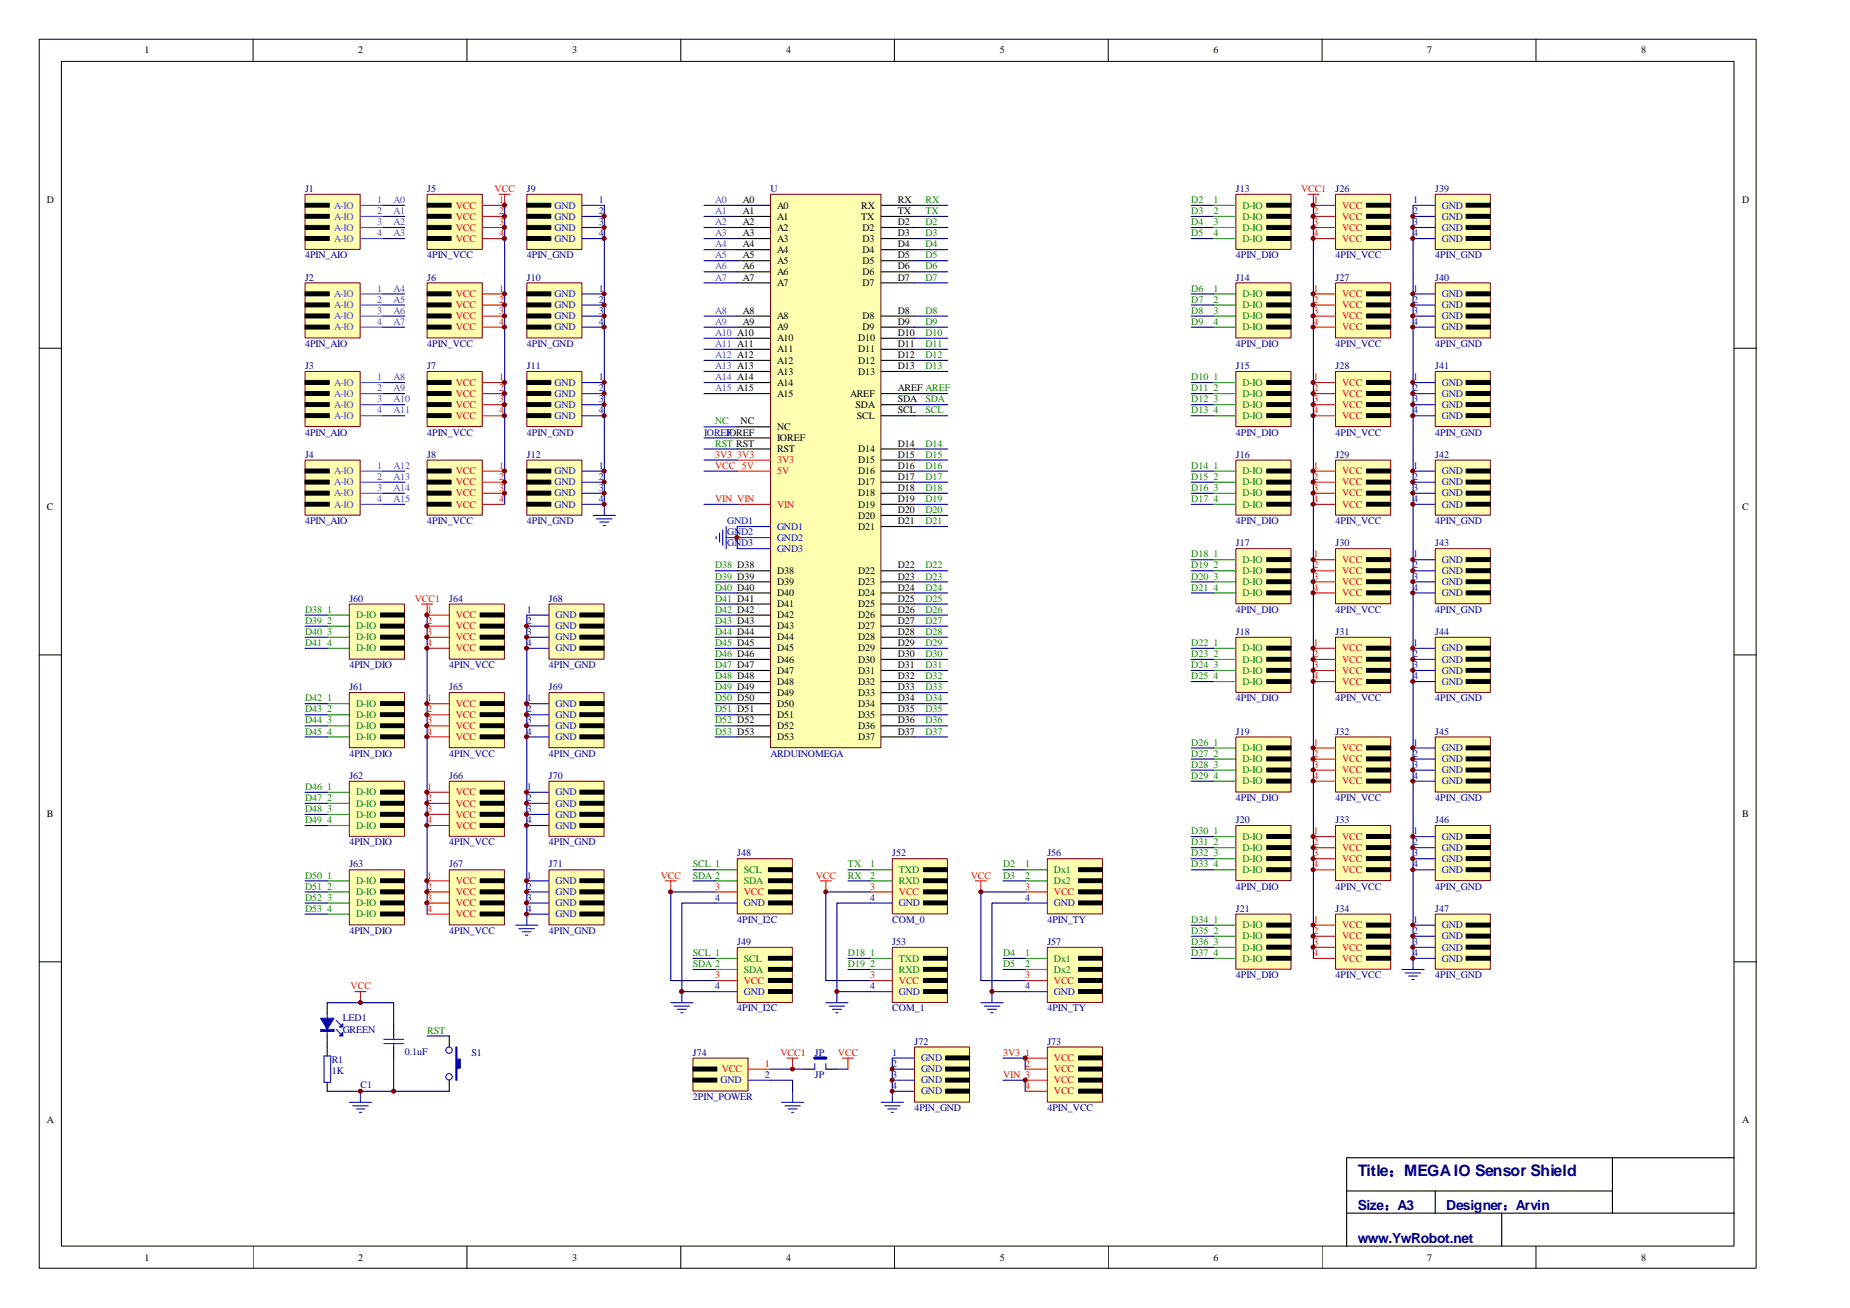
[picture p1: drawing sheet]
<svg xmlns="http://www.w3.org/2000/svg" width="297mm" height="210mm" viewBox="0 0 297 210" stroke-linecap="round" stroke-linejoin="round" font-family="sans-serif">
<defs><g id="words">
<text font-size="2.5" fill="#000080" x="218" y="188.8">Title：MEGA IO Sensor Shield</text>
<g font-size="2.2" fill="#000080">
<text x="218" y="194.3">Size：A3</text>
<text x="232.2" y="194.3">Designer：Arvin</text>
<text x="218" y="199.6">www.YwRobot.net</text>
</g>
<g font-size="1.6">
<text x="23.2" y="8.6">1</text>
<text x="57.5" y="8.6">2</text>
<text x="91.9" y="8.6">3</text>
<text x="126.2" y="8.6">4</text>
<text x="160.5" y="8.6">5</text>
<text x="194.8" y="8.6">6</text>
<text x="229.1" y="8.6">7</text>
<text x="263.5" y="8.6">8</text>
<text x="7.5" y="32.6">D</text>
<text x="119.2" y="32.6">A0</text>
<text x="119.2" y="34.4">A1</text>
<text x="124.7" y="33.5">A0</text>
<text x="124.7" y="35.3">A1</text>
<text x="138.3" y="35.3">TX</text>
<text x="138.3" y="33.5">RX</text>
<text x="144.1" y="34.4">TX</text>
<text x="144.1" y="32.6">RX</text>
<text x="279.7" y="32.6">D</text>
<text x="119.2" y="36.1">A2</text>
<text x="119.2" y="37.9">A3</text>
<text x="119.2" y="39.7">A4</text>
<text x="119.2" y="41.5">A5</text>
<text x="124.7" y="37">A2</text>
<text x="124.7" y="38.8">A3</text>
<text x="124.7" y="40.6">A4</text>
<text x="138.5" y="37">D2</text>
<text x="138.5" y="38.8">D3</text>
<text x="138.5" y="40.6">D4</text>
<text x="144.1" y="36.1">D2</text>
<text x="144.1" y="37.9">D3</text>
<text x="144.1" y="39.7">D4</text>
<text x="144.1" y="41.5">D5</text>
<text x="119.2" y="43.3">A6</text>
<text x="119.2" y="45">A7</text>
<text x="124.7" y="42.4">A5</text>
<text x="124.7" y="44.1">A6</text>
<text x="124.7" y="45.9">A7</text>
<text x="138.5" y="42.4">D5</text>
<text x="138.5" y="44.1">D6</text>
<text x="138.5" y="45.9">D7</text>
<text x="144.1" y="43.3">D6</text>
<text x="144.1" y="45">D7</text>
<text x="119.2" y="50.4">A8</text>
<text x="119.2" y="52.1">A9</text>
<text x="124.7" y="51.3">A8</text>
<text x="124.7" y="53">A9</text>
<text x="138.5" y="51.3">D8</text>
<text x="138.5" y="53">D9</text>
<text x="144.1" y="50.4">D8</text>
<text x="144.1" y="52.1">D9</text>
<text x="144.1" y="53.9">D10</text>
<text x="124.7" y="54.8">A10</text>
<text x="124.7" y="56.6">A11</text>
<text x="124.7" y="58.4">A12</text>
<text x="137.7" y="54.8">D10</text>
<text x="137.7" y="56.6">D11</text>
<text x="137.7" y="58.4">D12</text>
<text x="144.1" y="55.7">D11</text>
<text x="144.1" y="57.5">D12</text>
<text x="144.1" y="59.3">D13</text>
<text x="124.7" y="60.1">A13</text>
<text x="124.7" y="61.9">A14</text>
<text x="124.7" y="63.7">A15</text>
<text x="136.5" y="63.7">AREF</text>
<text x="137.4" y="65.5">SDA</text>
<text x="137.7" y="60.1">D13</text>
<text x="144.1" y="62.8">AREF AREF</text>
<text x="144.1" y="64.6">SDA</text>
<text x="116.6" y="69.9">IOREF</text>
<text x="118.9" y="68.1">NC</text>
<text x="124.7" y="70.8">IOREF</text>
<text x="124.7" y="69">NC</text>
<text x="137.6" y="67.3">SCL</text>
<text x="144.1" y="66.4">SCL</text>
<text x="144.1" y="71.7">D14</text>
<text x="124.7" y="72.6">RST</text>
<text x="137.7" y="72.6">D14</text>
<text x="137.7" y="74.4">D15</text>
<text x="137.7" y="76.1">D16</text>
<text x="137.7" y="77.9">D17</text>
<text x="144.1" y="73.5">D15</text>
<text x="144.1" y="75.3">D16</text>
<text x="144.1" y="77">D17</text>
<text x="7.5" y="81.8">C</text>
<text x="137.7" y="79.7">D18</text>
<text x="137.7" y="81.5">D19</text>
<text x="137.7" y="83.3">D20</text>
<text x="144.1" y="78.8">D18</text>
<text x="144.1" y="80.6">D19</text>
<text x="144.1" y="82.4">D20</text>
<text x="279.7" y="81.8">C</text>
<text x="137.7" y="85">D21</text>
<text x="144.1" y="84.2">D21</text>
<text x="124.7" y="92.2">D38</text>
<text x="124.7" y="93.9">D39</text>
<text x="124.7" y="95.7">D40</text>
<text x="137.7" y="92.2">D22</text>
<text x="137.7" y="93.9">D23</text>
<text x="137.7" y="95.7">D24</text>
<text x="144.1" y="91.3">D22</text>
<text x="144.1" y="93">D23</text>
<text x="144.1" y="94.8">D24</text>
<text x="124.7" y="97.5">D41</text>
<text x="124.7" y="99.3">D42</text>
<text x="124.7" y="101">D43</text>
<text x="137.7" y="97.5">D25</text>
<text x="137.7" y="99.3">D26</text>
<text x="137.7" y="101">D27</text>
<text x="144.1" y="96.6">D25</text>
<text x="144.1" y="98.4">D26</text>
<text x="144.1" y="100.2">D27</text>
<text x="144.1" y="101.9">D28</text>
<text x="124.7" y="102.8">D44</text>
<text x="124.7" y="104.6">D45</text>
<text x="124.7" y="106.4">D46</text>
<text x="137.7" y="102.8">D28</text>
<text x="137.7" y="104.6">D29</text>
<text x="137.7" y="106.4">D30</text>
<text x="144.1" y="103.7">D29</text>
<text x="144.1" y="105.5">D30</text>
<text x="144.1" y="107.3">D31</text>
<text x="124.7" y="108.2">D47</text>
<text x="124.7" y="109.9">D48</text>
<text x="124.7" y="111.7">D49</text>
<text x="124.7" y="113.5">D50</text>
<text x="137.7" y="108.2">D31</text>
<text x="137.7" y="109.9">D32</text>
<text x="137.7" y="111.7">D33</text>
<text x="137.7" y="113.5">D34</text>
<text x="144.1" y="109">D32</text>
<text x="144.1" y="110.8">D33</text>
<text x="144.1" y="112.6">D34</text>
<text x="124.7" y="115.3">D51</text>
<text x="124.7" y="117">D52</text>
<text x="124.7" y="118.8">D53</text>
<text x="137.7" y="115.3">D35</text>
<text x="137.7" y="117">D36</text>
<text x="137.7" y="118.8">D37</text>
<text x="144.1" y="114.4">D35</text>
<text x="144.1" y="116.2">D36</text>
<text x="144.1" y="117.9">D37</text>
<text x="7.5" y="131.1">B</text>
<text x="279.7" y="131.1">B</text>
<text x="7.5" y="180.3">A</text>
<text x="279.7" y="180.3">A</text>
<text x="23.2" y="202.4">1</text>
<text x="57.5" y="202.4">2</text>
<text x="91.9" y="202.4">3</text>
<text x="126.2" y="202.4">4</text>
<text x="160.5" y="202.4">5</text>
<text x="194.8" y="202.4">6</text>
<text x="229.1" y="202.4">7</text>
<text x="263.5" y="202.4">8</text>
</g>
<g font-size="1.6" fill="#000080">
<text x="49" y="30.8">J1</text>
<text x="68.6" y="30.8">J5</text>
<text x="84.6" y="30.8">J9</text>
<text x="123.7" y="30.8">U</text>
<text x="198.4" y="30.8">J13</text>
<text x="214.4" y="30.8">J26</text>
<text x="230.4" y="30.8">J39</text>
<text x="49" y="41.5">4PIN_AIO</text>
<text x="68.6" y="41.5">4PIN_VCC</text>
<text x="84.6" y="41.5">4PIN_GND</text>
<text x="198.4" y="41.5">4PIN_DIO</text>
<text x="214.4" y="41.5">4PIN_VCC</text>
<text x="230.4" y="41.5">4PIN_GND</text>
<text x="49" y="45">J2</text>
<text x="68.6" y="45">J6</text>
<text x="84.6" y="45">J10</text>
<text x="198.4" y="45">J14</text>
<text x="214.4" y="45">J27</text>
<text x="230.4" y="45">J40</text>
<text x="49" y="55.7">4PIN_AIO</text>
<text x="49" y="59.3">J3</text>
<text x="68.6" y="55.7">4PIN_VCC</text>
<text x="68.6" y="59.3">J7</text>
<text x="84.6" y="55.7">4PIN_GND</text>
<text x="84.6" y="59.3">J11</text>
<text x="198.4" y="55.7">4PIN_DIO</text>
<text x="198.4" y="59.3">J15</text>
<text x="214.4" y="55.7">4PIN_VCC</text>
<text x="214.4" y="59.3">J28</text>
<text x="230.4" y="55.7">4PIN_GND</text>
<text x="230.4" y="59.3">J41</text>
<text x="49" y="69.9">4PIN_AIO</text>
<text x="68.6" y="69.9">4PIN_VCC</text>
<text x="84.6" y="69.9">4PIN_GND</text>
<text x="198.4" y="69.9">4PIN_DIO</text>
<text x="214.4" y="69.9">4PIN_VCC</text>
<text x="230.4" y="69.9">4PIN_GND</text>
<text x="49" y="73.5">J4</text>
<text x="68.6" y="73.5">J8</text>
<text x="84.6" y="73.5">J12</text>
<text x="198.4" y="73.5">J16</text>
<text x="214.4" y="73.5">J29</text>
<text x="230.4" y="73.5">J42</text>
<text x="49" y="84.2">4PIN_AIO</text>
<text x="68.6" y="84.2">4PIN_VCC</text>
<text x="84.6" y="84.2">4PIN_GND</text>
<text x="198.4" y="84.2">4PIN_DIO</text>
<text x="198.4" y="87.7">J17</text>
<text x="214.4" y="84.2">4PIN_VCC</text>
<text x="214.4" y="87.7">J30</text>
<text x="230.4" y="84.2">4PIN_GND</text>
<text x="230.4" y="87.7">J43</text>
<text x="56.1" y="96.6">J60</text>
<text x="72.1" y="96.6">J64</text>
<text x="88.1" y="96.6">J68</text>
<text x="198.4" y="98.4">4PIN_DIO</text>
<text x="198.4" y="101.9">J18</text>
<text x="214.4" y="98.4">4PIN_VCC</text>
<text x="214.4" y="101.9">J31</text>
<text x="230.4" y="98.4">4PIN_GND</text>
<text x="230.4" y="101.9">J44</text>
<text x="56.1" y="107.3">4PIN_DIO</text>
<text x="72.1" y="107.3">4PIN_VCC</text>
<text x="88.1" y="107.3">4PIN_GND</text>
<text x="56.1" y="110.8">J61</text>
<text x="72.1" y="110.8">J65</text>
<text x="88.1" y="110.8">J69</text>
<text x="198.4" y="112.6">4PIN_DIO</text>
<text x="214.4" y="112.6">4PIN_VCC</text>
<text x="230.4" y="112.6">4PIN_GND</text>
<text x="198.4" y="117.9">J19</text>
<text x="214.4" y="117.9">J32</text>
<text x="230.4" y="117.9">J45</text>
<text x="56.1" y="121.5">4PIN_DIO</text>
<text x="56.1" y="125">J62</text>
<text x="72.1" y="121.5">4PIN_VCC</text>
<text x="72.1" y="125">J66</text>
<text x="88.1" y="121.5">4PIN_GND</text>
<text x="88.1" y="125">J70</text>
<text x="123.7" y="121.5">ARDUINOMEGA</text>
<text x="198.4" y="128.6">4PIN_DIO</text>
<text x="214.4" y="128.6">4PIN_VCC</text>
<text x="230.4" y="128.6">4PIN_GND</text>
<text x="56.1" y="135.7">4PIN_DIO</text>
<text x="72.1" y="135.7">4PIN_VCC</text>
<text x="88.1" y="135.7">4PIN_GND</text>
<text x="118.4" y="137.5">J48</text>
<text x="143.2" y="137.5">J52</text>
<text x="168.1" y="137.5">J56</text>
<text x="198.4" y="132.2">J20</text>
<text x="214.4" y="132.2">J33</text>
<text x="230.4" y="132.2">J46</text>
<text x="56.1" y="139.3">J63</text>
<text x="72.1" y="139.3">J67</text>
<text x="88.1" y="139.3">J71</text>
<text x="198.4" y="142.8">4PIN_DIO</text>
<text x="214.4" y="142.8">4PIN_VCC</text>
<text x="230.4" y="142.8">4PIN_GND</text>
<text x="56.1" y="149.9">4PIN_DIO</text>
<text x="72.1" y="149.9">4PIN_VCC</text>
<text x="88.1" y="149.9">4PIN_GND</text>
<text x="118.4" y="148.2">4PIN_I2C</text>
<text x="143.2" y="148.2">COM_0</text>
<text x="168.1" y="148.2">4PIN_TY</text>
<text x="198.4" y="146.4">J21</text>
<text x="214.4" y="146.4">J34</text>
<text x="230.4" y="146.4">J47</text>
<text x="118.4" y="151.7">J49</text>
<text x="143.2" y="151.7">J53</text>
<text x="168.1" y="151.7">J57</text>
<text x="198.4" y="157">4PIN_DIO</text>
<text x="214.4" y="157">4PIN_VCC</text>
<text x="230.4" y="157">4PIN_GND</text>
<text x="55" y="164">LED1</text>
<text x="55" y="165.8">GREEN</text>
<text x="118.4" y="162.4">4PIN_I2C</text>
<text x="143.2" y="162.4">COM_1</text>
<text x="146.8" y="167.7">J72</text>
<text x="168.1" y="162.4">4PIN_TY</text>
<text x="168.1" y="167.7">J73</text>
<text x="53.2" y="170.7">R1</text>
<text x="53.2" y="172.5">1K</text>
<text x="65" y="169.3">0.1uF</text>
<text x="75.7" y="169.5">S1</text>
<text x="111.2" y="169.5">J74</text>
<text x="130.8" y="169.5">JP</text>
<text x="130.8" y="173.1">JP</text>
<text x="57.9" y="174.7">C1</text>
<text x="111.2" y="176.6">2PIN_POWER</text>
<text x="146.8" y="178.4">4PIN_GND</text>
<text x="168.1" y="178.4">4PIN_VCC</text>
</g>
<g font-size="1.6" fill="#8000ff">
<text x="53.6" y="33.5">A-IO</text>
<text x="53.6" y="35.3">A-IO</text>
<text x="60.5" y="32.6">1</text>
<text x="60.5" y="34.4">2</text>
<text x="63.2" y="32.6">A0</text>
<text x="63.2" y="34.4">A1</text>
<text x="114.8" y="32.6">A0</text>
<text x="114.8" y="34.4">A1</text>
<text x="53.6" y="37">A-IO</text>
<text x="53.6" y="38.8">A-IO</text>
<text x="60.5" y="36.1">3</text>
<text x="60.5" y="37.9">4</text>
<text x="63.2" y="36.1">A2</text>
<text x="63.2" y="37.9">A3</text>
<text x="114.8" y="36.1">A2</text>
<text x="114.8" y="37.9">A3</text>
<text x="114.8" y="39.7">A4</text>
<text x="114.8" y="41.5">A5</text>
<text x="53.6" y="47.7">A-IO</text>
<text x="60.5" y="46.8">1</text>
<text x="63.2" y="46.8">A4</text>
<text x="114.8" y="43.3">A6</text>
<text x="114.8" y="45">A7</text>
<text x="53.6" y="49.5">A-IO</text>
<text x="53.6" y="51.3">A-IO</text>
<text x="53.6" y="53">A-IO</text>
<text x="60.5" y="48.6">2</text>
<text x="60.5" y="50.4">3</text>
<text x="60.5" y="52.1">4</text>
<text x="63.2" y="48.6">A5</text>
<text x="63.2" y="50.4">A6</text>
<text x="63.2" y="52.1">A7</text>
<text x="114.8" y="50.4">A8</text>
<text x="114.8" y="52.1">A9</text>
<text x="114.8" y="53.9">A10 A10</text>
<text x="114.8" y="55.7">A11 A11</text>
<text x="114.8" y="57.5">A12 A12</text>
<text x="114.8" y="59.3">A13 A13</text>
<text x="53.6" y="61.9">A-IO</text>
<text x="53.6" y="63.7">A-IO</text>
<text x="53.6" y="65.5">A-IO</text>
<text x="60.5" y="61">1</text>
<text x="60.5" y="62.8">2</text>
<text x="60.5" y="64.6">3</text>
<text x="63.2" y="61">A8</text>
<text x="63.2" y="62.8">A9</text>
<text x="63.2" y="64.6">A10</text>
<text x="114.8" y="61">A14 A14</text>
<text x="114.8" y="62.8">A15 A15</text>
<text x="53.6" y="67.3">A-IO</text>
<text x="60.5" y="66.4">4</text>
<text x="63.2" y="66.4">A11</text>
<text x="53.6" y="76.1">A-IO</text>
<text x="53.6" y="77.9">A-IO</text>
<text x="60.5" y="75.3">1</text>
<text x="60.5" y="77">2</text>
<text x="63.2" y="75.3">A12</text>
<text x="63.2" y="77">A13</text>
<text x="53.6" y="79.7">A-IO</text>
<text x="53.6" y="81.5">A-IO</text>
<text x="60.5" y="78.8">3</text>
<text x="60.5" y="80.6">4</text>
<text x="63.2" y="78.8">A14</text>
<text x="63.2" y="80.6">A15</text>
</g>
<g font-size="1.6" fill="#f00">
<text x="73.2" y="33.5">VCC</text>
<text x="73.2" y="35.3">VCC</text>
<text x="79.4" y="30.8">VCC</text>
<text x="80.1" y="32.6">1</text>
<text x="80.1" y="34.4">2</text>
<text x="208.9" y="30.8">VCC1</text>
<text x="210.9" y="32.6">1</text>
<text x="210.9" y="34.4">2</text>
<text x="215.5" y="33.5">VCC</text>
<text x="215.5" y="35.3">VCC</text>
<text x="73.2" y="37">VCC</text>
<text x="73.2" y="38.8">VCC</text>
<text x="80.1" y="36.1">3</text>
<text x="80.1" y="37.9">4</text>
<text x="210.9" y="36.1">3</text>
<text x="210.9" y="37.9">4</text>
<text x="215.5" y="37">VCC</text>
<text x="215.5" y="38.8">VCC</text>
<text x="73.2" y="47.7">VCC</text>
<text x="80.1" y="46.8">1</text>
<text x="210.9" y="46.8">1</text>
<text x="215.5" y="47.7">VCC</text>
<text x="73.2" y="49.5">VCC</text>
<text x="73.2" y="51.3">VCC</text>
<text x="73.2" y="53">VCC</text>
<text x="80.1" y="48.6">2</text>
<text x="80.1" y="50.4">3</text>
<text x="80.1" y="52.1">4</text>
<text x="210.9" y="48.6">2</text>
<text x="210.9" y="50.4">3</text>
<text x="210.9" y="52.1">4</text>
<text x="215.5" y="49.5">VCC</text>
<text x="215.5" y="51.3">VCC</text>
<text x="215.5" y="53">VCC</text>
<text x="73.2" y="61.9">VCC</text>
<text x="73.2" y="63.7">VCC</text>
<text x="73.2" y="65.5">VCC</text>
<text x="80.1" y="61">1</text>
<text x="80.1" y="62.8">2</text>
<text x="80.1" y="64.6">3</text>
<text x="210.9" y="61">1</text>
<text x="210.9" y="62.8">2</text>
<text x="210.9" y="64.6">3</text>
<text x="215.5" y="61.9">VCC</text>
<text x="215.5" y="63.7">VCC</text>
<text x="215.5" y="65.5">VCC</text>
<text x="73.2" y="67.3">VCC</text>
<text x="80.1" y="66.4">4</text>
<text x="210.9" y="66.4">4</text>
<text x="215.5" y="67.3">VCC</text>
<text x="73.2" y="76.1">VCC</text>
<text x="73.2" y="77.9">VCC</text>
<text x="80.1" y="75.3">1</text>
<text x="80.1" y="77">2</text>
<text x="114.8" y="73.5">3V3</text>
<text x="114.8" y="75.3">VCC 5V</text>
<text x="118.4" y="73.5">3V3</text>
<text x="124.7" y="76.1">5V</text>
<text x="124.7" y="74.4">3V3</text>
<text x="210.9" y="75.3">1</text>
<text x="210.9" y="77">2</text>
<text x="215.5" y="76.1">VCC</text>
<text x="215.5" y="77.9">VCC</text>
<text x="73.2" y="79.7">VCC</text>
<text x="73.2" y="81.5">VCC</text>
<text x="80.1" y="78.8">3</text>
<text x="80.1" y="80.6">4</text>
<text x="114.8" y="80.6">VIN VIN</text>
<text x="124.7" y="81.5">VIN</text>
<text x="210.9" y="78.8">3</text>
<text x="210.9" y="80.6">4</text>
<text x="215.5" y="79.7">VCC</text>
<text x="215.5" y="81.5">VCC</text>
<text x="210.9" y="89.5">1</text>
<text x="210.9" y="91.3">2</text>
<text x="210.9" y="93">3</text>
<text x="210.9" y="94.8">4</text>
<text x="215.5" y="90.4">VCC</text>
<text x="215.5" y="92.2">VCC</text>
<text x="215.5" y="93.9">VCC</text>
<text x="215.5" y="95.7">VCC</text>
<text x="66.6" y="96.6">VCC1</text>
<text x="68.6" y="98.4">1</text>
<text x="68.6" y="100.2">2</text>
<text x="68.6" y="101.9">3</text>
<text x="73.2" y="99.3">VCC</text>
<text x="73.2" y="101">VCC</text>
<text x="68.6" y="103.7">4</text>
<text x="73.2" y="102.8">VCC</text>
<text x="73.2" y="104.6">VCC</text>
<text x="210.9" y="103.7">1</text>
<text x="210.9" y="105.5">2</text>
<text x="210.9" y="107.3">3</text>
<text x="215.5" y="104.6">VCC</text>
<text x="215.5" y="106.4">VCC</text>
<text x="68.6" y="112.6">1</text>
<text x="73.2" y="113.5">VCC</text>
<text x="210.9" y="109">4</text>
<text x="215.5" y="108.2">VCC</text>
<text x="215.5" y="109.9">VCC</text>
<text x="68.6" y="114.4">2</text>
<text x="68.6" y="116.2">3</text>
<text x="68.6" y="117.9">4</text>
<text x="73.2" y="115.3">VCC</text>
<text x="73.2" y="117">VCC</text>
<text x="73.2" y="118.8">VCC</text>
<text x="210.9" y="119.7">1</text>
<text x="210.9" y="121.5">2</text>
<text x="210.9" y="123.3">3</text>
<text x="210.9" y="125">4</text>
<text x="215.5" y="120.6">VCC</text>
<text x="215.5" y="122.4">VCC</text>
<text x="215.5" y="124.2">VCC</text>
<text x="215.5" y="125.9">VCC</text>
<text x="68.6" y="126.8">1</text>
<text x="68.6" y="128.6">2</text>
<text x="68.6" y="130.4">3</text>
<text x="73.2" y="127.7">VCC</text>
<text x="73.2" y="129.5">VCC</text>
<text x="73.2" y="131.3">VCC</text>
<text x="68.6" y="132.2">4</text>
<text x="73.2" y="133">VCC</text>
<text x="210.9" y="133.9">1</text>
<text x="210.9" y="135.7">2</text>
<text x="210.9" y="137.5">3</text>
<text x="215.5" y="134.8">VCC</text>
<text x="215.5" y="136.6">VCC</text>
<text x="68.6" y="141">1</text>
<text x="68.6" y="142.8">2</text>
<text x="73.2" y="141.9">VCC</text>
<text x="73.2" y="143.7">VCC</text>
<text x="106.1" y="141">VCC</text>
<text x="114.8" y="142.8">3</text>
<text x="119.4" y="143.7">VCC</text>
<text x="131" y="141">VCC</text>
<text x="139.7" y="142.8">3</text>
<text x="144.3" y="143.7">VCC</text>
<text x="155.9" y="141">VCC</text>
<text x="164.6" y="142.8">3</text>
<text x="169.2" y="143.7">VCC</text>
<text x="210.9" y="139.3">4</text>
<text x="215.5" y="138.4">VCC</text>
<text x="215.5" y="140.2">VCC</text>
<text x="68.6" y="144.6">3</text>
<text x="68.6" y="146.4">4</text>
<text x="73.2" y="145.5">VCC</text>
<text x="73.2" y="147.3">VCC</text>
<text x="210.9" y="148.2">1</text>
<text x="210.9" y="149.9">2</text>
<text x="215.5" y="149">VCC</text>
<text x="210.9" y="151.7">3</text>
<text x="210.9" y="153.5">4</text>
<text x="215.5" y="150.8">VCC</text>
<text x="215.5" y="152.6">VCC</text>
<text x="215.5" y="154.4">VCC</text>
<text x="56.3" y="158.8">VCC</text>
<text x="114.8" y="157">3</text>
<text x="119.4" y="157.9">VCC</text>
<text x="139.7" y="157">3</text>
<text x="144.3" y="157.9">VCC</text>
<text x="164.6" y="157">3</text>
<text x="169.2" y="157.9">VCC</text>
<text x="115.9" y="172.2">VCC</text>
<text x="122.8" y="171.3">1</text>
<text x="125.3" y="169.5">VCC1</text>
<text x="134.5" y="169.5">VCC</text>
<text x="161" y="169.5">3V3</text>
<text x="161" y="173.1">VIN 3</text>
<text x="164.6" y="169.5">1</text>
<text x="164.6" y="171.3">2</text>
<text x="169.2" y="170.4">VCC</text>
<text x="169.2" y="172.2">VCC</text>
<text x="169.2" y="173.9">VCC</text>
<text x="164.6" y="174.8">4</text>
<text x="169.2" y="175.7">VCC</text>
</g>
<g font-size="1.6" fill="#00f">
<text x="89" y="33.5">GND</text>
<text x="89" y="35.3">GND</text>
<text x="96.1" y="32.6">1</text>
<text x="96.1" y="34.4">2</text>
<text x="226.9" y="32.6">1</text>
<text x="226.9" y="34.4">2</text>
<text x="231.5" y="33.5">GND</text>
<text x="231.5" y="35.3">GND</text>
<text x="89" y="37">GND</text>
<text x="89" y="38.8">GND</text>
<text x="96.1" y="36.1">3</text>
<text x="96.1" y="37.9">4</text>
<text x="226.9" y="36.1">3</text>
<text x="226.9" y="37.9">4</text>
<text x="231.5" y="37">GND</text>
<text x="231.5" y="38.8">GND</text>
<text x="89" y="47.7">GND</text>
<text x="96.1" y="46.8">1</text>
<text x="226.9" y="46.8">1</text>
<text x="231.5" y="47.7">GND</text>
<text x="89" y="49.5">GND</text>
<text x="89" y="51.3">GND</text>
<text x="89" y="53">GND</text>
<text x="96.1" y="48.6">2</text>
<text x="96.1" y="50.4">3</text>
<text x="96.1" y="52.1">4</text>
<text x="226.9" y="48.6">2</text>
<text x="226.9" y="50.4">3</text>
<text x="226.9" y="52.1">4</text>
<text x="231.5" y="49.5">GND</text>
<text x="231.5" y="51.3">GND</text>
<text x="231.5" y="53">GND</text>
<text x="89" y="61.9">GND</text>
<text x="89" y="63.7">GND</text>
<text x="89" y="65.5">GND</text>
<text x="96.1" y="61">1</text>
<text x="96.1" y="62.8">2</text>
<text x="96.1" y="64.6">3</text>
<text x="226.9" y="61">1</text>
<text x="226.9" y="62.8">2</text>
<text x="226.9" y="64.6">3</text>
<text x="231.5" y="61.9">GND</text>
<text x="231.5" y="63.7">GND</text>
<text x="231.5" y="65.5">GND</text>
<text x="89" y="67.3">GND</text>
<text x="96.1" y="66.4">4</text>
<text x="113" y="69.9">IOREF</text>
<text x="226.9" y="66.4">4</text>
<text x="231.5" y="67.3">GND</text>
<text x="89" y="76.1">GND</text>
<text x="89" y="77.9">GND</text>
<text x="96.1" y="75.3">1</text>
<text x="96.1" y="77">2</text>
<text x="226.9" y="75.3">1</text>
<text x="226.9" y="77">2</text>
<text x="231.5" y="76.1">GND</text>
<text x="231.5" y="77.9">GND</text>
<text x="89" y="79.7">GND</text>
<text x="89" y="81.5">GND</text>
<text x="96.1" y="78.8">3</text>
<text x="96.1" y="80.6">4</text>
<text x="226.9" y="78.8">3</text>
<text x="226.9" y="80.6">4</text>
<text x="231.5" y="79.7">GND</text>
<text x="231.5" y="81.5">GND</text>
<text x="116.7" y="84.2">GND1</text>
<text x="116.7" y="85.9">GND2</text>
<text x="116.7" y="87.7">GND3</text>
<text x="124.7" y="85">GND1</text>
<text x="124.7" y="86.8">GND2</text>
<text x="124.7" y="88.6">GND3</text>
<text x="226.9" y="89.5">1</text>
<text x="226.9" y="91.3">2</text>
<text x="226.9" y="93">3</text>
<text x="226.9" y="94.8">4</text>
<text x="231.5" y="90.4">GND</text>
<text x="231.5" y="92.2">GND</text>
<text x="231.5" y="93.9">GND</text>
<text x="231.5" y="95.7">GND</text>
<text x="84.6" y="98.4">1</text>
<text x="84.6" y="100.2">2</text>
<text x="84.6" y="101.9">3</text>
<text x="89.2" y="99.3">GND</text>
<text x="89.2" y="101">GND</text>
<text x="84.6" y="103.7">4</text>
<text x="89.2" y="102.8">GND</text>
<text x="89.2" y="104.6">GND</text>
<text x="226.9" y="103.7">1</text>
<text x="226.9" y="105.5">2</text>
<text x="226.9" y="107.3">3</text>
<text x="231.5" y="104.6">GND</text>
<text x="231.5" y="106.4">GND</text>
<text x="84.6" y="112.6">1</text>
<text x="89.2" y="113.5">GND</text>
<text x="226.9" y="109">4</text>
<text x="231.5" y="108.2">GND</text>
<text x="231.5" y="109.9">GND</text>
<text x="84.6" y="114.4">2</text>
<text x="84.6" y="116.2">3</text>
<text x="84.6" y="117.9">4</text>
<text x="89.2" y="115.3">GND</text>
<text x="89.2" y="117">GND</text>
<text x="89.2" y="118.8">GND</text>
<text x="226.9" y="119.7">1</text>
<text x="226.9" y="121.5">2</text>
<text x="226.9" y="123.3">3</text>
<text x="226.9" y="125">4</text>
<text x="231.5" y="120.6">GND</text>
<text x="231.5" y="122.4">GND</text>
<text x="231.5" y="124.2">GND</text>
<text x="231.5" y="125.9">GND</text>
<text x="84.6" y="126.8">1</text>
<text x="84.6" y="128.6">2</text>
<text x="84.6" y="130.4">3</text>
<text x="89.2" y="127.7">GND</text>
<text x="89.2" y="129.5">GND</text>
<text x="89.2" y="131.3">GND</text>
<text x="84.6" y="132.2">4</text>
<text x="89.2" y="133">GND</text>
<text x="226.9" y="133.9">1</text>
<text x="226.9" y="135.7">2</text>
<text x="226.9" y="137.5">3</text>
<text x="231.5" y="134.8">GND</text>
<text x="231.5" y="136.6">GND</text>
<text x="84.6" y="141">1</text>
<text x="84.6" y="142.8">2</text>
<text x="89.2" y="141.9">GND</text>
<text x="89.2" y="143.7">GND</text>
<text x="226.9" y="139.3">4</text>
<text x="231.5" y="138.4">GND</text>
<text x="231.5" y="140.2">GND</text>
<text x="84.6" y="144.6">3</text>
<text x="84.6" y="146.4">4</text>
<text x="89.2" y="145.5">GND</text>
<text x="89.2" y="147.3">GND</text>
<text x="114.8" y="144.6">4</text>
<text x="119.4" y="145.5">GND</text>
<text x="139.7" y="144.6">4</text>
<text x="144.3" y="145.5">GND</text>
<text x="164.6" y="144.6">4</text>
<text x="169.2" y="145.5">GND</text>
<text x="226.9" y="148.2">1</text>
<text x="226.9" y="149.9">2</text>
<text x="231.5" y="149">GND</text>
<text x="226.9" y="151.7">3</text>
<text x="226.9" y="153.5">4</text>
<text x="231.5" y="150.8">GND</text>
<text x="231.5" y="152.6">GND</text>
<text x="231.5" y="154.4">GND</text>
<text x="114.8" y="158.8">4</text>
<text x="119.4" y="159.7">GND</text>
<text x="139.7" y="158.8">4</text>
<text x="144.3" y="159.7">GND</text>
<text x="164.6" y="158.8">4</text>
<text x="169.2" y="159.7">GND</text>
<text x="115.7" y="173.9">GND</text>
<text x="122.8" y="173.1">2</text>
<text x="143.2" y="169.5">1</text>
<text x="143.2" y="171.3">2</text>
<text x="143.2" y="173.1">3</text>
<text x="147.9" y="170.4">GND</text>
<text x="147.9" y="172.2">GND</text>
<text x="147.9" y="173.9">GND</text>
<text x="143.2" y="174.8">4</text>
<text x="147.9" y="175.7">GND</text>
</g>
<g font-size="1.6" fill="#008000">
<text x="148.6" y="32.6">RX</text>
<text x="148.6" y="34.4">TX</text>
<text x="191.3" y="32.6">D2</text>
<text x="191.3" y="34.4">D3</text>
<text x="194.8" y="32.6">1</text>
<text x="194.8" y="34.4">2</text>
<text x="199.5" y="33.5">D-IO</text>
<text x="199.5" y="35.3">D-IO</text>
<text x="148.6" y="36.1">D2</text>
<text x="148.6" y="37.9">D3</text>
<text x="148.6" y="39.7">D4</text>
<text x="148.6" y="41.5">D5</text>
<text x="191.3" y="36.1">D4</text>
<text x="191.3" y="37.9">D5</text>
<text x="194.8" y="36.1">3</text>
<text x="194.8" y="37.9">4</text>
<text x="199.5" y="37">D-IO</text>
<text x="199.5" y="38.8">D-IO</text>
<text x="148.6" y="43.3">D6</text>
<text x="148.6" y="45">D7</text>
<text x="191.3" y="46.8">D6</text>
<text x="194.8" y="46.8">1</text>
<text x="199.5" y="47.7">D-IO</text>
<text x="148.6" y="50.4">D8</text>
<text x="148.6" y="52.1">D9</text>
<text x="148.6" y="53.9">D10</text>
<text x="191.3" y="48.6">D7</text>
<text x="191.3" y="50.4">D8</text>
<text x="191.3" y="52.1">D9</text>
<text x="194.8" y="48.6">2</text>
<text x="194.8" y="50.4">3</text>
<text x="194.8" y="52.1">4</text>
<text x="199.5" y="49.5">D-IO</text>
<text x="199.5" y="51.3">D-IO</text>
<text x="199.5" y="53">D-IO</text>
<text x="148.6" y="55.7">D11</text>
<text x="148.6" y="57.5">D12</text>
<text x="148.6" y="59.3">D13</text>
<text x="148.6" y="64.6">SDA</text>
<text x="191.3" y="61">D10</text>
<text x="191.3" y="62.8">D11</text>
<text x="191.3" y="64.6">D12</text>
<text x="194.8" y="61">1</text>
<text x="194.8" y="62.8">2</text>
<text x="194.8" y="64.6">3</text>
<text x="199.5" y="61.9">D-IO</text>
<text x="199.5" y="63.7">D-IO</text>
<text x="199.5" y="65.5">D-IO</text>
<text x="114.8" y="68.1">NC</text>
<text x="114.8" y="71.7">RST RST</text>
<text x="148.6" y="71.7">D14</text>
<text x="148.6" y="66.4">SCL</text>
<text x="191.3" y="66.4">D13</text>
<text x="194.8" y="66.4">4</text>
<text x="199.5" y="67.3">D-IO</text>
<text x="148.6" y="73.5">D15</text>
<text x="148.6" y="75.3">D16</text>
<text x="148.6" y="77">D17</text>
<text x="191.3" y="75.3">D14</text>
<text x="191.3" y="77">D15</text>
<text x="194.8" y="75.3">1</text>
<text x="194.8" y="77">2</text>
<text x="199.5" y="76.1">D-IO</text>
<text x="199.5" y="77.9">D-IO</text>
<text x="148.6" y="78.8">D18</text>
<text x="148.6" y="80.6">D19</text>
<text x="148.6" y="82.4">D20</text>
<text x="191.3" y="78.8">D16</text>
<text x="191.3" y="80.6">D17</text>
<text x="194.8" y="78.8">3</text>
<text x="194.8" y="80.6">4</text>
<text x="199.5" y="79.7">D-IO</text>
<text x="199.5" y="81.5">D-IO</text>
<text x="148.6" y="84.2">D21</text>
<text x="191.3" y="89.5">D18</text>
<text x="194.8" y="89.5">1</text>
<text x="114.8" y="91.3">D38 D38</text>
<text x="114.8" y="93">D39 D39</text>
<text x="114.8" y="94.8">D40 D40</text>
<text x="148.6" y="91.3">D22</text>
<text x="148.6" y="93">D23</text>
<text x="148.6" y="94.8">D24</text>
<text x="191.3" y="91.3">D19</text>
<text x="191.3" y="93">D20</text>
<text x="191.3" y="94.8">D21</text>
<text x="194.8" y="91.3">2</text>
<text x="194.8" y="93">3</text>
<text x="194.8" y="94.8">4</text>
<text x="199.5" y="90.4">D-IO</text>
<text x="199.5" y="92.2">D-IO</text>
<text x="199.5" y="93.9">D-IO</text>
<text x="199.5" y="95.7">D-IO</text>
<text x="49" y="98.4">D38</text>
<text x="49" y="100.2">D39</text>
<text x="49" y="101.9">D40</text>
<text x="52.5" y="98.4">1</text>
<text x="52.5" y="100.2">2</text>
<text x="52.5" y="101.9">3</text>
<text x="57.2" y="99.3">D-IO</text>
<text x="57.2" y="101">D-IO</text>
<text x="114.8" y="96.6">D41 D41</text>
<text x="114.8" y="98.4">D42 D42</text>
<text x="114.8" y="100.2">D43 D43</text>
<text x="114.8" y="101.9">D44 D44</text>
<text x="148.6" y="96.6">D25</text>
<text x="148.6" y="98.4">D26</text>
<text x="148.6" y="100.2">D27</text>
<text x="148.6" y="101.9">D28</text>
<text x="49" y="103.7">D41</text>
<text x="52.5" y="103.7">4</text>
<text x="57.2" y="102.8">D-IO</text>
<text x="57.2" y="104.6">D-IO</text>
<text x="114.8" y="103.7">D45 D45</text>
<text x="114.8" y="105.5">D46 D46</text>
<text x="114.8" y="107.3">D47 D47</text>
<text x="148.6" y="103.7">D29</text>
<text x="148.6" y="105.5">D30</text>
<text x="148.6" y="107.3">D31</text>
<text x="191.3" y="103.7">D22</text>
<text x="191.3" y="105.5">D23</text>
<text x="191.3" y="107.3">D24</text>
<text x="194.8" y="103.7">1</text>
<text x="194.8" y="105.5">2</text>
<text x="194.8" y="107.3">3</text>
<text x="199.5" y="104.6">D-IO</text>
<text x="199.5" y="106.4">D-IO</text>
<text x="49" y="112.6">D42</text>
<text x="52.5" y="112.6">1</text>
<text x="57.2" y="113.5">D-IO</text>
<text x="114.8" y="109">D48 D48</text>
<text x="114.8" y="110.8">D49 D49</text>
<text x="114.8" y="112.6">D50 D50</text>
<text x="148.6" y="109">D32</text>
<text x="148.6" y="110.8">D33</text>
<text x="148.6" y="112.6">D34</text>
<text x="191.3" y="109">D25</text>
<text x="194.8" y="109">4</text>
<text x="199.5" y="108.2">D-IO</text>
<text x="199.5" y="109.9">D-IO</text>
<text x="49" y="114.4">D43</text>
<text x="49" y="116.2">D44</text>
<text x="49" y="117.9">D45</text>
<text x="52.5" y="114.4">2</text>
<text x="52.5" y="116.2">3</text>
<text x="52.5" y="117.9">4</text>
<text x="57.2" y="115.3">D-IO</text>
<text x="57.2" y="117">D-IO</text>
<text x="57.2" y="118.8">D-IO</text>
<text x="114.8" y="114.4">D51 D51</text>
<text x="114.8" y="116.2">D52 D52</text>
<text x="114.8" y="117.9">D53 D53</text>
<text x="148.6" y="114.4">D35</text>
<text x="148.6" y="116.2">D36</text>
<text x="148.6" y="117.9">D37</text>
<text x="191.3" y="119.7">D26</text>
<text x="194.8" y="119.7">1</text>
<text x="191.3" y="121.5">D27</text>
<text x="191.3" y="123.3">D28</text>
<text x="191.3" y="125">D29</text>
<text x="194.8" y="121.5">2</text>
<text x="194.8" y="123.3">3</text>
<text x="194.8" y="125">4</text>
<text x="199.5" y="120.6">D-IO</text>
<text x="199.5" y="122.4">D-IO</text>
<text x="199.5" y="124.2">D-IO</text>
<text x="199.5" y="125.9">D-IO</text>
<text x="49" y="126.8">D46</text>
<text x="49" y="128.6">D47</text>
<text x="49" y="130.4">D48</text>
<text x="52.5" y="126.8">1</text>
<text x="52.5" y="128.6">2</text>
<text x="52.5" y="130.4">3</text>
<text x="57.2" y="127.7">D-IO</text>
<text x="57.2" y="129.5">D-IO</text>
<text x="57.2" y="131.3">D-IO</text>
<text x="49" y="132.2">D49</text>
<text x="52.5" y="132.2">4</text>
<text x="57.2" y="133">D-IO</text>
<text x="191.3" y="133.9">D30</text>
<text x="191.3" y="135.7">D31</text>
<text x="191.3" y="137.5">D32</text>
<text x="194.8" y="133.9">1</text>
<text x="194.8" y="135.7">2</text>
<text x="194.8" y="137.5">3</text>
<text x="199.5" y="134.8">D-IO</text>
<text x="199.5" y="136.6">D-IO</text>
<text x="49" y="141">D50</text>
<text x="49" y="142.8">D51</text>
<text x="52.5" y="141">1</text>
<text x="52.5" y="142.8">2</text>
<text x="57.2" y="141.9">D-IO</text>
<text x="57.2" y="143.7">D-IO</text>
<text x="111.2" y="141">SDA 2</text>
<text x="111.2" y="139.3">SCL 1</text>
<text x="119.4" y="140.2">SCL</text>
<text x="119.4" y="141.9">SDA</text>
<text x="136.1" y="141">RX</text>
<text x="136.1" y="139.3">TX</text>
<text x="139.7" y="139.3">1</text>
<text x="139.7" y="141">2</text>
<text x="144.3" y="140.2">TXD</text>
<text x="144.3" y="141.9">RXD</text>
<text x="161" y="139.3">D2</text>
<text x="161" y="141">D3</text>
<text x="164.6" y="139.3">1</text>
<text x="164.6" y="141">2</text>
<text x="169.2" y="140.2">Dx1</text>
<text x="169.2" y="141.9">Dx2</text>
<text x="191.3" y="139.3">D33</text>
<text x="194.8" y="139.3">4</text>
<text x="199.5" y="138.4">D-IO</text>
<text x="199.5" y="140.2">D-IO</text>
<text x="49" y="144.6">D52</text>
<text x="49" y="146.4">D53</text>
<text x="52.5" y="144.6">3</text>
<text x="52.5" y="146.4">4</text>
<text x="57.2" y="145.5">D-IO</text>
<text x="57.2" y="147.3">D-IO</text>
<text x="191.3" y="148.2">D34</text>
<text x="191.3" y="149.9">D35</text>
<text x="194.8" y="148.2">1</text>
<text x="194.8" y="149.9">2</text>
<text x="199.5" y="149">D-IO</text>
<text x="111.2" y="155.3">SDA 2</text>
<text x="111.2" y="153.5">SCL 1</text>
<text x="119.4" y="154.4">SCL</text>
<text x="136.1" y="153.5">D18</text>
<text x="136.1" y="155.3">D19</text>
<text x="139.7" y="153.5">1</text>
<text x="139.7" y="155.3">2</text>
<text x="144.3" y="154.4">TXD</text>
<text x="161" y="153.5">D4</text>
<text x="161" y="155.3">D5</text>
<text x="164.6" y="153.5">1</text>
<text x="164.6" y="155.3">2</text>
<text x="169.2" y="154.4">Dx1</text>
<text x="191.3" y="151.7">D36</text>
<text x="191.3" y="153.5">D37</text>
<text x="194.8" y="151.7">3</text>
<text x="194.8" y="153.5">4</text>
<text x="199.5" y="150.8">D-IO</text>
<text x="199.5" y="152.6">D-IO</text>
<text x="199.5" y="154.4">D-IO</text>
<text x="119.4" y="156.2">SDA</text>
<text x="144.3" y="156.2">RXD</text>
<text x="169.2" y="156.2">Dx2</text>
<text x="68.6" y="165.9">RST</text>
</g>
</g></defs>
<g fill="none" stroke="#000" stroke-width=".16">
<path d="M6.3 6.3h275.6v197.3h-275.6zM9.9 9.9h268.5v190.2h-268.5zM40.6 6.3v3.6M75 6.3v3.6M109.3 6.3v3.6M143.6 6.3v3.6M177.9 6.3v3.6M212.3 6.3v3.6M246.6 6.3v3.6M6.3 55.9h3.6M278.4 55.9h3.6M6.3 105.1h3.6"/>
<path d="M278.4 105.1h3.6M6.3 154.4h3.6M278.4 154.4h3.6M40.6 200.1v3.6M75 200.1v3.6M109.3 200.1v3.6M143.6 200.1v3.6M177.9 200.1v3.6M212.3 200.1v3.6M246.6 200.1v3.6"/>
</g>
<path d="M123.7 31.2h17.7v88.8h-17.7z" fill="#ffffb0"/>
<path d="M123.7 31.2h17.7v88.8h-17.7z" fill="none" stroke="#800000" stroke-width=".16"/>
<g fill="none" stroke="#000" stroke-width=".18">
<path d="M118.4 34.7h5.3M118.4 33h5.3M118.4 36.5h5.3M118.4 38.3h5.3M141.5 34.7h5.3M141.5 33h5.3M141.5 36.5h5.3M141.5 38.3h5.3M118.4 40.1h5.3M118.4 41.9h5.3M118.4 43.6h5.3M118.4 45.4h5.3"/>
<path d="M118.4 50.7h5.3M118.4 52.5h5.3M118.4 54.3h5.3M118.4 56.1h5.3M118.4 57.9h5.3M118.4 59.6h5.3M141.5 40.1h5.3M141.5 41.9h5.3M141.5 43.6h5.3M141.5 45.4h5.3M141.5 50.7h5.3M141.5 52.5h5.3"/>
<path d="M141.5 54.3h5.3M141.5 56.1h5.3M141.5 57.9h5.3M141.5 59.6h5.3M118.4 72.1h5.3M118.4 63.2h5.3M118.4 70.3h5.3M118.4 68.5h5.3M118.4 61.4h5.3M141.5 72.1h5.3M141.5 63.2h5.3M141.5 65h5.3"/>
<path d="M141.5 66.8h5.3M141.5 73.9h5.3M141.5 75.6h5.3M141.5 77.4h5.3M141.5 79.2h5.3M118.4 91.6h5.3M118.4 93.4h5.3M118.4 95.2h5.3M118.4 97h5.3M118.4 98.8h5.3M141.5 81h5.3M141.5 82.8h5.3"/>
<path d="M141.5 84.5h5.3M141.5 91.6h5.3M141.5 93.4h5.3M141.5 95.2h5.3M141.5 97h5.3M141.5 98.8h5.3M118.4 100.5h5.3M118.4 102.3h5.3M118.4 104.1h5.3M118.4 105.9h5.3M118.4 107.6h5.3M118.4 109.4h5.3"/>
<path d="M118.4 111.2h5.3M118.4 113h5.3M118.4 114.8h5.3M118.4 116.5h5.3M118.4 118.3h5.3M141.5 100.5h5.3M141.5 102.3h5.3M141.5 104.1h5.3M141.5 105.9h5.3M141.5 107.6h5.3M141.5 109.4h5.3M141.5 111.2h5.3"/>
<path d="M141.5 113h5.3M141.5 114.8h5.3M141.5 116.5h5.3M141.5 118.3h5.3"/>
</g>
<path d="M80.1 31.2h1.8M81 31.2v1.8M210 31.2h1.7M210.9 31.2v1.8M118.4 75.6h5.3M118.4 73.9h5.3M118.4 81h5.3M106.8 141.4h1.8M107.7 141.4v1.8M131.7 141.4h1.8M132.6 141.4v1.8" fill="none" stroke="#f00" stroke-width=".18"/>
<g fill="none" stroke="#00f" stroke-width=".18">
<path d="M95.2 82.8h3.6M95.8 83.3h2.4M96.3 83.8h1.4M96.9 84.4h.3M97 81v1.8M115 86.1v.4M115.5 85.6v1.4M116 85.1v2.4M116.6 86.3h7.1M116.6 84.5v3.6M118.4 84.5h5.3M118.4 88.1h5.3"/>
<path d="M109.5 159.2v1.8M134.4 159.2v1.8M225.1 155.7h3.5M225.6 156.2h2.5M226.1 156.7h1.5M226.7 157.3h.3M226.9 153.9v1.8M107.7 161h3.5M108.2 161.5h2.5M108.7 162h1.5M109.3 162.6h.3M132.6 161h3.5"/>
<path d="M133.1 161.5h2.5M133.6 162h1.5M134.2 162.6h.3"/>
</g>
<g fill="none" stroke="#000080" stroke-width=".18">
<path d="M61.4 33h3.6M61.4 34.7h3.6M61.4 36.5h3.6M61.4 38.3h3.6M113 33h5.4M113 34.7h5.4M113 36.5h5.4M113 38.3h5.4M146.8 33h5.3M146.8 34.7h5.3M146.8 36.5h5.3M146.8 38.3h5.3"/>
<path d="M191.3 33h3.5M191.3 34.7h3.5M191.3 36.5h3.5M191.3 38.3h3.5M61.4 50.7h3.6M61.4 52.5h3.6M61.4 47.2h3.6M61.4 49h3.6M113 40.1h5.4M113 41.9h5.4M113 43.6h5.4M113 45.4h5.4"/>
<path d="M113 50.7h5.4M113 52.5h5.4M113 54.3h5.4M113 56.1h5.4M113 57.9h5.4M113 59.6h5.4M146.8 40.1h5.3M146.8 41.9h5.3M146.8 43.6h5.3M146.8 45.4h5.3M146.8 50.7h5.3M146.8 52.5h5.3"/>
<path d="M146.8 54.3h5.3M146.8 56.1h5.3M146.8 57.9h5.3M146.8 59.6h5.3M191.3 50.7h3.5M191.3 52.5h3.5M191.3 47.2h3.5M191.3 49h3.5M61.4 63.2h3.6M61.4 65h3.6M61.4 66.8h3.6M61.4 75.6h3.6"/>
<path d="M61.4 77.4h3.6M61.4 79.2h3.6M61.4 61.4h3.6M113 63.2h5.4M113 72.1h5.4M113 73.9h5.4M113 75.6h5.4M113 61.4h5.4M113 68.5h5.4M113 70.3h5.4M146.8 63.2h5.3M146.8 65h5.3"/>
<path d="M146.8 66.8h5.3M146.8 72.1h5.3M146.8 73.9h5.3M146.8 75.6h5.3M146.8 77.4h5.3M146.8 79.2h5.3M191.3 63.2h3.5M191.3 65h3.5M191.3 66.8h3.5M191.3 75.6h3.5M191.3 77.4h3.5M191.3 79.2h3.5"/>
<path d="M191.3 61.4h3.5M61.4 81h3.6M113 81h5.4M114.8 91.6h3.6M114.8 93.4h3.6M114.8 95.2h3.6M114.8 97h3.6M114.8 98.8h3.6M118.4 84.5v3.6M146.8 91.6h5.3M146.8 93.4h5.3M146.8 95.2h5.3"/>
<path d="M146.8 97h5.3M146.8 98.8h5.3M146.8 81h5.3M146.8 82.8h5.3M146.8 84.5h5.3M191.3 91.6h3.5M191.3 93.4h3.5M191.3 95.2h3.5M191.3 81h3.5M191.3 89.9h3.5M114.8 100.5h3.6M114.8 102.3h3.6"/>
<path d="M114.8 104.1h3.6M114.8 105.9h3.6M114.8 107.6h3.6M114.8 109.4h3.6M114.8 111.2h3.6M114.8 113h3.6M114.8 114.8h3.6M114.8 116.5h3.6M114.8 118.3h3.6M146.8 100.5h5.3M146.8 102.3h5.3M146.8 104.1h5.3"/>
<path d="M146.8 105.9h5.3M146.8 107.6h5.3M146.8 109.4h5.3M146.8 111.2h5.3M146.8 113h5.3M146.8 114.8h5.3M146.8 116.5h5.3M146.8 118.3h5.3"/>
</g>
<path d="M49 31.2h8.8v8.8h-8.8z" fill="#ffffb0"/>
<path d="M49 31.2h8.8v8.8h-8.8z" fill="none" stroke="#800000" stroke-width=".16"/>
<path d="M57.9 33h3.5M57.9 34.7h3.5M57.9 36.5h3.5M57.9 38.3h3.5" fill="none" stroke="#8000ff" stroke-width=".18"/>
<path d="M49 38h3.9v.6h-3.9zM49 36.2h3.9v.6h-3.9zM49 34.5h3.9v.5h-3.9zM49 32.7h3.9v.6h-3.9z" fill="#000"/>
<path d="M49 38h3.9v.6h-3.9zM49 36.2h3.9v.6h-3.9zM49 34.4h3.9v.6h-3.9zM49 32.6h3.9v.7h-3.9z" fill="none" stroke="#000" stroke-width=".16"/>
<path d="M49 45.5h8.8v8.8h-8.8z" fill="#ffffb0"/>
<path d="M49 45.4h8.8v8.9h-8.8z" fill="none" stroke="#800000" stroke-width=".16"/>
<path d="M57.9 47.2h3.5M57.9 49h3.5M57.9 50.7h3.5M57.9 52.5h3.5" fill="none" stroke="#8000ff" stroke-width=".18"/>
<path d="M49 52.2h3.9v.6h-3.9zM49 50.5h3.9v.5h-3.9zM49 48.7h3.9v.6h-3.9zM49 46.9h3.9v.6h-3.9z" fill="#000"/>
<path d="M49 52.2h3.9v.6h-3.9zM49 50.4h3.9v.6h-3.9zM49 48.6h3.9v.7h-3.9zM49 46.9h3.9v.6h-3.9z" fill="none" stroke="#000" stroke-width=".16"/>
<path d="M49 59.7h8.8v8.8h-8.8z" fill="#ffffb0"/>
<path d="M49 59.6h8.8v8.9h-8.8z" fill="none" stroke="#800000" stroke-width=".16"/>
<path d="M57.9 61.4h3.5M57.9 63.2h3.5M57.9 65h3.5M57.9 66.8h3.5" fill="none" stroke="#8000ff" stroke-width=".18"/>
<path d="M49 66.5h3.9v.5h-3.9zM49 64.7h3.9v.6h-3.9zM49 62.9h3.9v.6h-3.9zM49 61.1h3.9v.6h-3.9z" fill="#000"/>
<path d="M49 66.4h3.9v.6h-3.9zM49 64.6h3.9v.7h-3.9zM49 62.9h3.9v.6h-3.9zM49 61.1h3.9v.6h-3.9z" fill="none" stroke="#000" stroke-width=".16"/>
<path d="M49 73.9h8.8v8.8h-8.8z" fill="#ffffb0"/>
<path d="M49 73.9h8.8v8.8h-8.8z" fill="none" stroke="#800000" stroke-width=".16"/>
<path d="M57.9 75.6h3.5M57.9 77.4h3.5M57.9 79.2h3.5M57.9 81h3.5" fill="none" stroke="#8000ff" stroke-width=".18"/>
<path d="M49 78.9h3.9v.6h-3.9zM49 77.1h3.9v.6h-3.9zM49 75.3h3.9v.6h-3.9zM49 80.7h3.9v.6h-3.9z" fill="#000"/>
<path d="M49 78.9h3.9v.6h-3.9zM49 77.1h3.9v.6h-3.9zM49 75.3h3.9v.6h-3.9zM49 80.6h3.9v.7h-3.9z" fill="none" stroke="#000" stroke-width=".16"/>
<path d="M68.6 31.2h8.8v8.8h-8.8z" fill="#ffffb0"/>
<path d="M68.6 31.2h8.8v8.8h-8.8z" fill="none" stroke="#800000" stroke-width=".16"/>
<path d="M77.5 33h3.5M77.5 34.7h3.5M77.5 36.5h3.5M77.5 38.3h3.5" fill="none" stroke="#f00" stroke-width=".18"/>
<path d="M68.6 38h3.8v.6h-3.8zM68.6 36.2h3.8v.6h-3.8zM68.6 34.5h3.8v.5h-3.8zM68.6 32.7h3.8v.6h-3.8z" fill="#000"/>
<path d="M68.6 38h3.8v.6h-3.8zM68.6 36.2h3.8v.6h-3.8zM68.6 34.4h3.8v.6h-3.8zM68.6 32.6h3.8v.7h-3.8z" fill="none" stroke="#000" stroke-width=".16"/>
<path d="M68.6 45.5h8.8v8.8h-8.8z" fill="#ffffb0"/>
<path d="M68.6 45.4h8.8v8.9h-8.8z" fill="none" stroke="#800000" stroke-width=".16"/>
<path d="M77.5 47.2h3.5M77.5 49h3.5M77.5 50.7h3.5M77.5 52.5h3.5" fill="none" stroke="#f00" stroke-width=".18"/>
<path d="M68.6 52.2h3.8v.6h-3.8zM68.6 50.5h3.8v.5h-3.8zM68.6 48.7h3.8v.6h-3.8zM68.6 46.9h3.8v.6h-3.8z" fill="#000"/>
<path d="M68.6 52.2h3.8v.6h-3.8zM68.6 50.4h3.8v.6h-3.8zM68.6 48.6h3.8v.7h-3.8zM68.6 46.9h3.8v.6h-3.8z" fill="none" stroke="#000" stroke-width=".16"/>
<path d="M68.6 59.7h8.8v8.8h-8.8z" fill="#ffffb0"/>
<path d="M68.6 59.6h8.8v8.9h-8.8z" fill="none" stroke="#800000" stroke-width=".16"/>
<path d="M77.5 61.4h3.5M77.5 63.2h3.5M77.5 65h3.5M77.5 66.8h3.5" fill="none" stroke="#f00" stroke-width=".18"/>
<path d="M68.6 66.5h3.8v.5h-3.8zM68.6 64.7h3.8v.6h-3.8zM68.6 62.9h3.8v.6h-3.8zM68.6 61.1h3.8v.6h-3.8z" fill="#000"/>
<path d="M68.6 66.4h3.8v.6h-3.8zM68.6 64.6h3.8v.7h-3.8zM68.6 62.9h3.8v.6h-3.8zM68.6 61.1h3.8v.6h-3.8z" fill="none" stroke="#000" stroke-width=".16"/>
<path d="M68.6 73.9h8.8v8.8h-8.8z" fill="#ffffb0"/>
<path d="M68.6 73.9h8.8v8.8h-8.8z" fill="none" stroke="#800000" stroke-width=".16"/>
<path d="M77.5 75.6h3.5M77.5 77.4h3.5M77.5 79.2h3.5M77.5 81h3.5" fill="none" stroke="#f00" stroke-width=".18"/>
<path d="M68.6 78.9h3.8v.6h-3.8zM68.6 77.1h3.8v.6h-3.8zM68.6 75.3h3.8v.6h-3.8zM68.6 80.7h3.8v.6h-3.8z" fill="#000"/>
<path d="M68.6 78.9h3.8v.6h-3.8zM68.6 77.1h3.8v.6h-3.8zM68.6 75.3h3.8v.6h-3.8zM68.6 80.6h3.8v.7h-3.8z" fill="none" stroke="#000" stroke-width=".16"/>
<path d="M84.6 31.2h8.8v8.8h-8.8z" fill="#ffffb0"/>
<path d="M84.6 31.2h8.8v8.8h-8.8z" fill="none" stroke="#800000" stroke-width=".16"/>
<path d="M93.5 33h3.5M93.5 34.7h3.5M93.5 36.5h3.5M93.5 38.3h3.5" fill="none" stroke="#00f" stroke-width=".18"/>
<path d="M84.6 38h3.8v.6h-3.8zM84.6 36.2h3.8v.6h-3.8zM84.6 34.5h3.8v.5h-3.8zM84.6 32.7h3.8v.6h-3.8z" fill="#000"/>
<path d="M84.6 38h3.8v.6h-3.8zM84.6 36.2h3.8v.6h-3.8zM84.6 34.4h3.8v.6h-3.8zM84.6 32.6h3.8v.7h-3.8z" fill="none" stroke="#000" stroke-width=".16"/>
<path d="M84.6 45.5h8.8v8.8h-8.8z" fill="#ffffb0"/>
<path d="M84.6 45.4h8.8v8.9h-8.8z" fill="none" stroke="#800000" stroke-width=".16"/>
<path d="M93.5 47.2h3.5M93.5 49h3.5M93.5 50.7h3.5M93.5 52.5h3.5" fill="none" stroke="#00f" stroke-width=".18"/>
<path d="M84.6 52.2h3.8v.6h-3.8zM84.6 50.5h3.8v.5h-3.8zM84.6 48.7h3.8v.6h-3.8zM84.6 46.9h3.8v.6h-3.8z" fill="#000"/>
<path d="M84.6 52.2h3.8v.6h-3.8zM84.6 50.4h3.8v.6h-3.8zM84.6 48.6h3.8v.7h-3.8zM84.6 46.9h3.8v.6h-3.8z" fill="none" stroke="#000" stroke-width=".16"/>
<path d="M84.6 59.7h8.8v8.8h-8.8z" fill="#ffffb0"/>
<path d="M84.6 59.6h8.8v8.9h-8.8z" fill="none" stroke="#800000" stroke-width=".16"/>
<path d="M93.5 61.4h3.5M93.5 63.2h3.5M93.5 65h3.5M93.5 66.8h3.5" fill="none" stroke="#00f" stroke-width=".18"/>
<path d="M84.6 66.5h3.8v.5h-3.8zM84.6 64.7h3.8v.6h-3.8zM84.6 62.9h3.8v.6h-3.8zM84.6 61.1h3.8v.6h-3.8z" fill="#000"/>
<path d="M84.6 66.4h3.8v.6h-3.8zM84.6 64.6h3.8v.7h-3.8zM84.6 62.9h3.8v.6h-3.8zM84.6 61.1h3.8v.6h-3.8z" fill="none" stroke="#000" stroke-width=".16"/>
<path d="M84.6 73.9h8.8v8.8h-8.8z" fill="#ffffb0"/>
<path d="M84.6 73.9h8.8v8.8h-8.8z" fill="none" stroke="#800000" stroke-width=".16"/>
<path d="M93.5 75.6h3.5M93.5 77.4h3.5M93.5 79.2h3.5M93.5 81h3.5" fill="none" stroke="#00f" stroke-width=".18"/>
<path d="M84.6 78.9h3.8v.6h-3.8zM84.6 77.1h3.8v.6h-3.8zM84.6 75.3h3.8v.6h-3.8zM84.6 80.7h3.8v.6h-3.8z" fill="#000"/>
<path d="M84.6 78.9h3.8v.6h-3.8zM84.6 77.1h3.8v.6h-3.8zM84.6 75.3h3.8v.6h-3.8zM84.6 80.6h3.8v.7h-3.8z" fill="none" stroke="#000" stroke-width=".16"/>
<path d="M81 33v48M97 33v48" fill="none" stroke="#000080" stroke-width=".18"/>
<path d="M198.5 31.2h8.8v8.8h-8.8z" fill="#ffffb0"/>
<path d="M198.4 31.2h8.9v8.8h-8.9z" fill="none" stroke="#800000" stroke-width=".16"/>
<path d="M194.8 33h3.6M194.8 34.7h3.6M194.8 36.5h3.6M194.8 38.3h3.6" fill="none" stroke="#008000" stroke-width=".18"/>
<path d="M203.4 38h3.9v.6h-3.9zM203.4 36.2h3.9v.6h-3.9zM203.4 34.5h3.9v.5h-3.9zM203.4 32.7h3.9v.6h-3.9z" fill="#000"/>
<path d="M203.4 38h3.9v.6h-3.9zM203.4 36.2h3.9v.6h-3.9zM203.4 34.4h3.9v.6h-3.9zM203.4 32.6h3.9v.7h-3.9z" fill="none" stroke="#000" stroke-width=".16"/>
<path d="M198.5 45.5h8.8v8.8h-8.8z" fill="#ffffb0"/>
<path d="M198.4 45.4h8.9v8.9h-8.9z" fill="none" stroke="#800000" stroke-width=".16"/>
<path d="M194.8 47.2h3.6M194.8 49h3.6M194.8 50.7h3.6M194.8 52.5h3.6" fill="none" stroke="#008000" stroke-width=".18"/>
<path d="M203.4 52.2h3.9v.6h-3.9zM203.4 50.5h3.9v.5h-3.9zM203.4 48.7h3.9v.6h-3.9zM203.4 46.9h3.9v.6h-3.9z" fill="#000"/>
<path d="M203.4 52.2h3.9v.6h-3.9zM203.4 50.4h3.9v.6h-3.9zM203.4 48.6h3.9v.7h-3.9zM203.4 46.9h3.9v.6h-3.9z" fill="none" stroke="#000" stroke-width=".16"/>
<path d="M198.5 59.7h8.8v8.8h-8.8z" fill="#ffffb0"/>
<path d="M198.4 59.6h8.9v8.9h-8.9z" fill="none" stroke="#800000" stroke-width=".16"/>
<path d="M194.8 61.4h3.6M194.8 63.2h3.6M194.8 65h3.6M194.8 66.8h3.6" fill="none" stroke="#008000" stroke-width=".18"/>
<path d="M203.4 66.5h3.9v.5h-3.9zM203.4 64.7h3.9v.6h-3.9zM203.4 62.9h3.9v.6h-3.9zM203.4 61.1h3.9v.6h-3.9z" fill="#000"/>
<path d="M203.4 66.4h3.9v.6h-3.9zM203.4 64.6h3.9v.7h-3.9zM203.4 62.9h3.9v.6h-3.9zM203.4 61.1h3.9v.6h-3.9z" fill="none" stroke="#000" stroke-width=".16"/>
<path d="M198.5 73.9h8.8v8.8h-8.8z" fill="#ffffb0"/>
<path d="M198.4 73.9h8.9v8.8h-8.9z" fill="none" stroke="#800000" stroke-width=".16"/>
<path d="M194.8 75.6h3.6M194.8 77.4h3.6M194.8 79.2h3.6M194.8 81h3.6" fill="none" stroke="#008000" stroke-width=".18"/>
<path d="M203.4 78.9h3.9v.6h-3.9zM203.4 77.1h3.9v.6h-3.9zM203.4 75.3h3.9v.6h-3.9zM203.4 80.7h3.9v.6h-3.9z" fill="#000"/>
<path d="M203.4 78.9h3.9v.6h-3.9zM203.4 77.1h3.9v.6h-3.9zM203.4 75.3h3.9v.6h-3.9zM203.4 80.6h3.9v.7h-3.9z" fill="none" stroke="#000" stroke-width=".16"/>
<path d="M198.5 88.1h8.8v8.8h-8.8z" fill="#ffffb0"/>
<path d="M198.4 88.1h8.9v8.8h-8.9z" fill="none" stroke="#800000" stroke-width=".16"/>
<path d="M194.8 89.9h3.6M194.8 91.6h3.6M194.8 93.4h3.6M194.8 95.2h3.6" fill="none" stroke="#008000" stroke-width=".18"/>
<path d="M203.4 94.9h3.9v.6h-3.9zM203.4 93.1h3.9v.6h-3.9zM203.4 91.3h3.9v.6h-3.9zM203.4 89.6h3.9v.6h-3.9z" fill="#000"/>
<path d="M203.4 94.9h3.9v.6h-3.9zM203.4 93.1h3.9v.6h-3.9zM203.4 91.3h3.9v.6h-3.9zM203.4 89.5h3.9v.7h-3.9z" fill="none" stroke="#000" stroke-width=".16"/>
<path d="M198.5 102.4h8.8v8.8h-8.8z" fill="#ffffb0"/>
<path d="M198.4 102.3h8.9v8.9h-8.9z" fill="none" stroke="#800000" stroke-width=".16"/>
<path d="M194.8 104.1h3.6M194.8 105.9h3.6M194.8 107.6h3.6M194.8 109.4h3.6" fill="none" stroke="#008000" stroke-width=".18"/>
<path d="M203.4 109.1h3.9v.6h-3.9zM203.4 107.3h3.9v.6h-3.9zM203.4 105.6h3.9v.6h-3.9zM203.4 103.8h3.9v.6h-3.9z" fill="#000"/>
<path d="M203.4 109.1h3.9v.6h-3.9zM203.4 107.3h3.9v.6h-3.9zM203.4 105.5h3.9v.7h-3.9zM203.4 103.8h3.9v.6h-3.9z" fill="none" stroke="#000" stroke-width=".16"/>
<path d="M198.5 118.4h8.8v8.8h-8.8z" fill="#ffffb0"/>
<path d="M198.4 118.3h8.9v8.9h-8.9z" fill="none" stroke="#800000" stroke-width=".16"/>
<path d="M194.8 120.1h3.6M194.8 121.9h3.6M194.8 123.6h3.6M194.8 125.4h3.6" fill="none" stroke="#008000" stroke-width=".18"/>
<path d="M203.4 119.8h3.9v.6h-3.9zM203.4 125.1h3.9v.6h-3.9zM203.4 123.4h3.9v.5h-3.9zM203.4 121.6h3.9v.6h-3.9z" fill="#000"/>
<path d="M203.4 119.8h3.9v.6h-3.9zM203.4 125.1h3.9v.6h-3.9zM203.4 123.3h3.9v.6h-3.9zM203.4 121.5h3.9v.7h-3.9z" fill="none" stroke="#000" stroke-width=".16"/>
<path d="M198.5 132.6h8.8v8.8h-8.8z" fill="#ffffb0"/>
<path d="M198.4 132.5h8.9v8.9h-8.9z" fill="none" stroke="#800000" stroke-width=".16"/>
<path d="M194.8 134.3h3.6M194.8 136.1h3.6M194.8 137.9h3.6M194.8 139.6h3.6" fill="none" stroke="#008000" stroke-width=".18"/>
<path d="M203.4 139.4h3.9v.5h-3.9zM203.4 137.6h3.9v.6h-3.9zM203.4 135.8h3.9v.6h-3.9zM203.4 134h3.9v.6h-3.9z" fill="#000"/>
<path d="M203.4 139.3h3.9v.6h-3.9zM203.4 137.5h3.9v.7h-3.9zM203.4 135.8h3.9v.6h-3.9zM203.4 134h3.9v.6h-3.9z" fill="none" stroke="#000" stroke-width=".16"/>
<path d="M198.5 146.8h8.8v8.8h-8.8z" fill="#ffffb0"/>
<path d="M198.4 146.8h8.9v8.8h-8.9z" fill="none" stroke="#800000" stroke-width=".16"/>
<path d="M194.8 148.5h3.6M194.8 150.3h3.6M194.8 152.1h3.6M194.8 153.9h3.6" fill="none" stroke="#008000" stroke-width=".18"/>
<path d="M203.4 153.6h3.9v.6h-3.9zM203.4 151.8h3.9v.6h-3.9zM203.4 150h3.9v.6h-3.9zM203.4 148.2h3.9v.6h-3.9z" fill="#000"/>
<path d="M203.4 153.5h3.9v.7h-3.9zM203.4 151.8h3.9v.6h-3.9zM203.4 150h3.9v.6h-3.9zM203.4 148.2h3.9v.6h-3.9z" fill="none" stroke="#000" stroke-width=".16"/>
<path d="M56.1 97h8.8v8.8h-8.8z" fill="#ffffb0"/>
<path d="M56.1 97h8.8v8.8h-8.8z" fill="none" stroke="#800000" stroke-width=".16"/>
<path d="M52.5 98.8h3.6M52.5 100.5h3.6M52.5 102.3h3.6M52.5 104.1h3.6" fill="none" stroke="#008000" stroke-width=".18"/>
<path d="M61.1 98.5h3.8v.6h-3.8zM61.1 103.8h3.8v.6h-3.8zM61.1 102h3.8v.6h-3.8zM61.1 100.2h3.8v.6h-3.8z" fill="#000"/>
<path d="M61.1 98.4h3.8v.7h-3.8zM61.1 103.8h3.8v.6h-3.8zM61.1 102h3.8v.6h-3.8zM61.1 100.2h3.8v.6h-3.8z" fill="none" stroke="#000" stroke-width=".16"/>
<path d="M56.1 111.2h8.8v8.8h-8.8z" fill="#ffffb0"/>
<path d="M56.1 111.2h8.8v8.8h-8.8z" fill="none" stroke="#800000" stroke-width=".16"/>
<path d="M52.5 113h3.6M52.5 114.8h3.6M52.5 116.5h3.6M52.5 118.3h3.6" fill="none" stroke="#008000" stroke-width=".18"/>
<path d="M61.1 118h3.8v.6h-3.8zM61.1 116.2h3.8v.6h-3.8zM61.1 114.5h3.8v.6h-3.8zM61.1 112.7h3.8v.6h-3.8z" fill="#000"/>
<path d="M61.1 118h3.8v.6h-3.8zM61.1 116.2h3.8v.6h-3.8zM61.1 114.4h3.8v.7h-3.8zM61.1 112.6h3.8v.7h-3.8z" fill="none" stroke="#000" stroke-width=".16"/>
<path d="M56.1 125.5h8.8v8.8h-8.8z" fill="#ffffb0"/>
<path d="M56.1 125.4h8.8v8.9h-8.8z" fill="none" stroke="#800000" stroke-width=".16"/>
<path d="M52.5 127.2h3.6M52.5 129h3.6M52.5 130.8h3.6M52.5 132.5h3.6" fill="none" stroke="#008000" stroke-width=".18"/>
<path d="M61.1 132.2h3.8v.6h-3.8zM61.1 130.5h3.8v.6h-3.8zM61.1 128.7h3.8v.6h-3.8zM61.1 126.9h3.8v.6h-3.8z" fill="#000"/>
<path d="M61.1 132.2h3.8v.6h-3.8zM61.1 130.4h3.8v.7h-3.8zM61.1 128.6h3.8v.7h-3.8zM61.1 126.9h3.8v.6h-3.8z" fill="none" stroke="#000" stroke-width=".16"/>
<path d="M56.1 139.7h8.8v8.8h-8.8z" fill="#ffffb0"/>
<path d="M56.1 139.6h8.8v8.9h-8.8z" fill="none" stroke="#800000" stroke-width=".16"/>
<path d="M52.5 141.4h3.6M52.5 143.2h3.6M52.5 145h3.6M52.5 146.8h3.6" fill="none" stroke="#008000" stroke-width=".18"/>
<path d="M61.1 146.5h3.8v.6h-3.8zM61.1 144.7h3.8v.6h-3.8zM61.1 142.9h3.8v.6h-3.8zM61.1 141.1h3.8v.6h-3.8z" fill="#000"/>
<path d="M61.1 146.4h3.8v.7h-3.8zM61.1 144.6h3.8v.7h-3.8zM61.1 142.9h3.8v.6h-3.8zM61.1 141.1h3.8v.6h-3.8z" fill="none" stroke="#000" stroke-width=".16"/>
<g fill="none" stroke="#000080" stroke-width=".18">
<path d="M49 98.8h3.5M49 104.1h3.5M49 100.5h3.5M49 102.3h3.5M49 113h3.5M49 114.8h3.5M49 116.5h3.5M49 118.3h3.5M191.3 104.1h3.5M191.3 105.9h3.5M191.3 107.6h3.5M191.3 109.4h3.5"/>
<path d="M49 127.2h3.5M49 129h3.5M49 130.8h3.5M49 132.5h3.5M191.3 120.1h3.5M191.3 121.9h3.5M191.3 123.6h3.5M191.3 125.4h3.5M191.3 134.3h3.5M191.3 136.1h3.5M191.3 137.9h3.5M191.3 139.6h3.5"/>
<path d="M49 141.4h3.5M49 143.2h3.5M49 145h3.5M49 146.8h3.5M191.3 148.5h3.5M191.3 150.3h3.5M191.3 152.1h3.5M191.3 153.9h3.5"/>
</g>
<path d="M214.5 31.2h8.8v8.8h-8.8z" fill="#ffffb0"/>
<path d="M214.4 31.2h8.9v8.8h-8.9z" fill="none" stroke="#800000" stroke-width=".16"/>
<path d="M210.9 33h3.5M210.9 34.7h3.5M210.9 36.5h3.5M210.9 38.3h3.5" fill="none" stroke="#f00" stroke-width=".18"/>
<path d="M219.4 38h3.9v.6h-3.9zM219.4 36.2h3.9v.6h-3.9zM219.4 34.5h3.9v.5h-3.9zM219.4 32.7h3.9v.6h-3.9z" fill="#000"/>
<path d="M219.4 38h3.9v.6h-3.9zM219.4 36.2h3.9v.6h-3.9zM219.4 34.4h3.9v.6h-3.9zM219.4 32.6h3.9v.7h-3.9z" fill="none" stroke="#000" stroke-width=".16"/>
<path d="M214.5 45.5h8.8v8.8h-8.8z" fill="#ffffb0"/>
<path d="M214.4 45.4h8.9v8.9h-8.9z" fill="none" stroke="#800000" stroke-width=".16"/>
<path d="M210.9 47.2h3.5M210.9 49h3.5M210.9 50.7h3.5M210.9 52.5h3.5" fill="none" stroke="#f00" stroke-width=".18"/>
<path d="M219.4 52.2h3.9v.6h-3.9zM219.4 50.5h3.9v.5h-3.9zM219.4 48.7h3.9v.6h-3.9zM219.4 46.9h3.9v.6h-3.9z" fill="#000"/>
<path d="M219.4 52.2h3.9v.6h-3.9zM219.4 50.4h3.9v.6h-3.9zM219.4 48.6h3.9v.7h-3.9zM219.4 46.9h3.9v.6h-3.9z" fill="none" stroke="#000" stroke-width=".16"/>
<path d="M214.5 59.7h8.8v8.8h-8.8z" fill="#ffffb0"/>
<path d="M214.4 59.6h8.9v8.9h-8.9z" fill="none" stroke="#800000" stroke-width=".16"/>
<path d="M210.9 61.4h3.5M210.9 63.2h3.5M210.9 65h3.5M210.9 66.8h3.5" fill="none" stroke="#f00" stroke-width=".18"/>
<path d="M219.4 66.5h3.9v.5h-3.9zM219.4 64.7h3.9v.6h-3.9zM219.4 62.9h3.9v.6h-3.9zM219.4 61.1h3.9v.6h-3.9z" fill="#000"/>
<path d="M219.4 66.4h3.9v.6h-3.9zM219.4 64.6h3.9v.7h-3.9zM219.4 62.9h3.9v.6h-3.9zM219.4 61.1h3.9v.6h-3.9z" fill="none" stroke="#000" stroke-width=".16"/>
<path d="M214.5 73.9h8.8v8.8h-8.8z" fill="#ffffb0"/>
<path d="M214.4 73.9h8.9v8.8h-8.9z" fill="none" stroke="#800000" stroke-width=".16"/>
<path d="M210.9 75.6h3.5M210.9 77.4h3.5M210.9 79.2h3.5M210.9 81h3.5" fill="none" stroke="#f00" stroke-width=".18"/>
<path d="M219.4 78.9h3.9v.6h-3.9zM219.4 77.1h3.9v.6h-3.9zM219.4 75.3h3.9v.6h-3.9zM219.4 80.7h3.9v.6h-3.9z" fill="#000"/>
<path d="M219.4 78.9h3.9v.6h-3.9zM219.4 77.1h3.9v.6h-3.9zM219.4 75.3h3.9v.6h-3.9zM219.4 80.6h3.9v.7h-3.9z" fill="none" stroke="#000" stroke-width=".16"/>
<path d="M214.5 88.1h8.8v8.8h-8.8z" fill="#ffffb0"/>
<path d="M214.4 88.1h8.9v8.8h-8.9z" fill="none" stroke="#800000" stroke-width=".16"/>
<path d="M210.9 89.9h3.5M210.9 91.6h3.5M210.9 93.4h3.5M210.9 95.2h3.5" fill="none" stroke="#f00" stroke-width=".18"/>
<path d="M219.4 94.9h3.9v.6h-3.9zM219.4 93.1h3.9v.6h-3.9zM219.4 91.3h3.9v.6h-3.9zM219.4 89.6h3.9v.6h-3.9z" fill="#000"/>
<path d="M219.4 94.9h3.9v.6h-3.9zM219.4 93.1h3.9v.6h-3.9zM219.4 91.3h3.9v.6h-3.9zM219.4 89.5h3.9v.7h-3.9z" fill="none" stroke="#000" stroke-width=".16"/>
<path d="M214.5 102.4h8.8v8.8h-8.8z" fill="#ffffb0"/>
<path d="M214.4 102.3h8.9v8.9h-8.9z" fill="none" stroke="#800000" stroke-width=".16"/>
<path d="M210.9 104.1h3.5M210.9 105.9h3.5M210.9 107.6h3.5M210.9 109.4h3.5" fill="none" stroke="#f00" stroke-width=".18"/>
<path d="M219.4 109.1h3.9v.6h-3.9zM219.4 107.3h3.9v.6h-3.9zM219.4 105.6h3.9v.6h-3.9zM219.4 103.8h3.9v.6h-3.9z" fill="#000"/>
<path d="M219.4 109.1h3.9v.6h-3.9zM219.4 107.3h3.9v.6h-3.9zM219.4 105.5h3.9v.7h-3.9zM219.4 103.8h3.9v.6h-3.9z" fill="none" stroke="#000" stroke-width=".16"/>
<path d="M214.5 118.4h8.8v8.8h-8.8z" fill="#ffffb0"/>
<path d="M214.4 118.3h8.9v8.9h-8.9z" fill="none" stroke="#800000" stroke-width=".16"/>
<path d="M210.9 120.1h3.5M210.9 121.9h3.5M210.9 123.6h3.5M210.9 125.4h3.5" fill="none" stroke="#f00" stroke-width=".18"/>
<path d="M219.4 119.8h3.9v.6h-3.9zM219.4 125.1h3.9v.6h-3.9zM219.4 123.4h3.9v.5h-3.9zM219.4 121.6h3.9v.6h-3.9z" fill="#000"/>
<path d="M219.4 119.8h3.9v.6h-3.9zM219.4 125.1h3.9v.6h-3.9zM219.4 123.3h3.9v.6h-3.9zM219.4 121.5h3.9v.7h-3.9z" fill="none" stroke="#000" stroke-width=".16"/>
<path d="M214.5 132.6h8.8v8.8h-8.8z" fill="#ffffb0"/>
<path d="M214.4 132.5h8.9v8.9h-8.9z" fill="none" stroke="#800000" stroke-width=".16"/>
<path d="M210.9 134.3h3.5M210.9 136.1h3.5M210.9 137.9h3.5M210.9 139.6h3.5" fill="none" stroke="#f00" stroke-width=".18"/>
<path d="M219.4 139.4h3.9v.5h-3.9zM219.4 137.6h3.9v.6h-3.9zM219.4 135.8h3.9v.6h-3.9zM219.4 134h3.9v.6h-3.9z" fill="#000"/>
<path d="M219.4 139.3h3.9v.6h-3.9zM219.4 137.5h3.9v.7h-3.9zM219.4 135.8h3.9v.6h-3.9zM219.4 134h3.9v.6h-3.9z" fill="none" stroke="#000" stroke-width=".16"/>
<path d="M214.5 146.8h8.8v8.8h-8.8z" fill="#ffffb0"/>
<path d="M214.4 146.8h8.9v8.8h-8.9z" fill="none" stroke="#800000" stroke-width=".16"/>
<path d="M210.9 148.5h3.5M210.9 150.3h3.5M210.9 152.1h3.5M210.9 153.9h3.5" fill="none" stroke="#f00" stroke-width=".18"/>
<path d="M219.4 153.6h3.9v.6h-3.9zM219.4 151.8h3.9v.6h-3.9zM219.4 150h3.9v.6h-3.9zM219.4 148.2h3.9v.6h-3.9z" fill="#000"/>
<path d="M219.4 153.5h3.9v.7h-3.9zM219.4 151.8h3.9v.6h-3.9zM219.4 150h3.9v.6h-3.9zM219.4 148.2h3.9v.6h-3.9z" fill="none" stroke="#000" stroke-width=".16"/>
<path d="M72.2 97h8.8v8.8h-8.8z" fill="#ffffb0"/>
<path d="M72.1 97h8.9v8.8h-8.9z" fill="none" stroke="#800000" stroke-width=".16"/>
<path d="M68.6 98.8h3.5M68.6 100.5h3.5M68.6 102.3h3.5M68.6 104.1h3.5" fill="none" stroke="#f00" stroke-width=".18"/>
<path d="M77.1 98.5h3.9v.6h-3.9zM77.1 103.8h3.9v.6h-3.9zM77.1 102h3.9v.6h-3.9zM77.1 100.2h3.9v.6h-3.9z" fill="#000"/>
<path d="M77.1 98.4h3.9v.7h-3.9zM77.1 103.8h3.9v.6h-3.9zM77.1 102h3.9v.6h-3.9zM77.1 100.2h3.9v.6h-3.9z" fill="none" stroke="#000" stroke-width=".16"/>
<path d="M72.2 111.2h8.8v8.8h-8.8z" fill="#ffffb0"/>
<path d="M72.1 111.2h8.9v8.8h-8.9z" fill="none" stroke="#800000" stroke-width=".16"/>
<path d="M68.6 113h3.5M68.6 114.8h3.5M68.6 116.5h3.5M68.6 118.3h3.5" fill="none" stroke="#f00" stroke-width=".18"/>
<path d="M77.1 118h3.9v.6h-3.9zM77.1 116.2h3.9v.6h-3.9zM77.1 114.5h3.9v.6h-3.9zM77.1 112.7h3.9v.6h-3.9z" fill="#000"/>
<path d="M77.1 118h3.9v.6h-3.9zM77.1 116.2h3.9v.6h-3.9zM77.1 114.4h3.9v.7h-3.9zM77.1 112.6h3.9v.7h-3.9z" fill="none" stroke="#000" stroke-width=".16"/>
<path d="M72.2 125.5h8.8v8.8h-8.8z" fill="#ffffb0"/>
<path d="M72.1 125.4h8.9v8.9h-8.9z" fill="none" stroke="#800000" stroke-width=".16"/>
<path d="M68.6 127.2h3.5M68.6 129h3.5M68.6 130.8h3.5M68.6 132.5h3.5" fill="none" stroke="#f00" stroke-width=".18"/>
<path d="M77.1 132.2h3.9v.6h-3.9zM77.1 130.5h3.9v.6h-3.9zM77.1 128.7h3.9v.6h-3.9zM77.1 126.9h3.9v.6h-3.9z" fill="#000"/>
<path d="M77.1 132.2h3.9v.6h-3.9zM77.1 130.4h3.9v.7h-3.9zM77.1 128.6h3.9v.7h-3.9zM77.1 126.9h3.9v.6h-3.9z" fill="none" stroke="#000" stroke-width=".16"/>
<path d="M72.2 139.7h8.8v8.8h-8.8z" fill="#ffffb0"/>
<path d="M72.1 139.6h8.9v8.9h-8.9z" fill="none" stroke="#800000" stroke-width=".16"/>
<path d="M68.6 141.4h3.5M68.6 143.2h3.5M68.6 145h3.5M68.6 146.8h3.5" fill="none" stroke="#f00" stroke-width=".18"/>
<path d="M77.1 146.5h3.9v.6h-3.9zM77.1 144.7h3.9v.6h-3.9zM77.1 142.9h3.9v.6h-3.9zM77.1 141.1h3.9v.6h-3.9z" fill="#000"/>
<path d="M77.1 146.4h3.9v.7h-3.9zM77.1 144.6h3.9v.7h-3.9zM77.1 142.9h3.9v.6h-3.9zM77.1 141.1h3.9v.6h-3.9z" fill="none" stroke="#000" stroke-width=".16"/>
<path d="M230.5 31.2h8.8v8.8h-8.8z" fill="#ffffb0"/>
<path d="M230.4 31.2h8.9v8.8h-8.9z" fill="none" stroke="#800000" stroke-width=".16"/>
<path d="M226.9 33h3.5M226.9 34.7h3.5M226.9 36.5h3.5M226.9 38.3h3.5" fill="none" stroke="#00f" stroke-width=".18"/>
<path d="M235.4 38h3.9v.6h-3.9zM235.4 36.2h3.9v.6h-3.9zM235.4 34.5h3.9v.5h-3.9zM235.4 32.7h3.9v.6h-3.9z" fill="#000"/>
<path d="M235.4 38h3.9v.6h-3.9zM235.4 36.2h3.9v.6h-3.9zM235.4 34.4h3.9v.6h-3.9zM235.4 32.6h3.9v.7h-3.9z" fill="none" stroke="#000" stroke-width=".16"/>
<path d="M230.5 45.5h8.8v8.8h-8.8z" fill="#ffffb0"/>
<path d="M230.4 45.4h8.9v8.9h-8.9z" fill="none" stroke="#800000" stroke-width=".16"/>
<path d="M226.9 47.2h3.5M226.9 49h3.5M226.9 50.7h3.5M226.9 52.5h3.5" fill="none" stroke="#00f" stroke-width=".18"/>
<path d="M235.4 52.2h3.9v.6h-3.9zM235.4 50.5h3.9v.5h-3.9zM235.4 48.7h3.9v.6h-3.9zM235.4 46.9h3.9v.6h-3.9z" fill="#000"/>
<path d="M235.4 52.2h3.9v.6h-3.9zM235.4 50.4h3.9v.6h-3.9zM235.4 48.6h3.9v.7h-3.9zM235.4 46.9h3.9v.6h-3.9z" fill="none" stroke="#000" stroke-width=".16"/>
<path d="M230.5 59.7h8.8v8.8h-8.8z" fill="#ffffb0"/>
<path d="M230.4 59.6h8.9v8.9h-8.9z" fill="none" stroke="#800000" stroke-width=".16"/>
<path d="M226.9 61.4h3.5M226.9 63.2h3.5M226.9 65h3.5M226.9 66.8h3.5" fill="none" stroke="#00f" stroke-width=".18"/>
<path d="M235.4 66.5h3.9v.5h-3.9zM235.4 64.7h3.9v.6h-3.9zM235.4 62.9h3.9v.6h-3.9zM235.4 61.1h3.9v.6h-3.9z" fill="#000"/>
<path d="M235.4 66.4h3.9v.6h-3.9zM235.4 64.6h3.9v.7h-3.9zM235.4 62.9h3.9v.6h-3.9zM235.4 61.1h3.9v.6h-3.9z" fill="none" stroke="#000" stroke-width=".16"/>
<path d="M230.5 73.9h8.8v8.8h-8.8z" fill="#ffffb0"/>
<path d="M230.4 73.9h8.9v8.8h-8.9z" fill="none" stroke="#800000" stroke-width=".16"/>
<path d="M226.9 75.6h3.5M226.9 77.4h3.5M226.9 79.2h3.5M226.9 81h3.5" fill="none" stroke="#00f" stroke-width=".18"/>
<path d="M235.4 78.9h3.9v.6h-3.9zM235.4 77.1h3.9v.6h-3.9zM235.4 75.3h3.9v.6h-3.9zM235.4 80.7h3.9v.6h-3.9z" fill="#000"/>
<path d="M235.4 78.9h3.9v.6h-3.9zM235.4 77.1h3.9v.6h-3.9zM235.4 75.3h3.9v.6h-3.9zM235.4 80.6h3.9v.7h-3.9z" fill="none" stroke="#000" stroke-width=".16"/>
<path d="M230.5 88.1h8.8v8.8h-8.8z" fill="#ffffb0"/>
<path d="M230.4 88.1h8.9v8.8h-8.9z" fill="none" stroke="#800000" stroke-width=".16"/>
<path d="M226.9 89.9h3.5M226.9 91.6h3.5M226.9 93.4h3.5M226.9 95.2h3.5" fill="none" stroke="#00f" stroke-width=".18"/>
<path d="M235.4 94.9h3.9v.6h-3.9zM235.4 93.1h3.9v.6h-3.9zM235.4 91.3h3.9v.6h-3.9zM235.4 89.6h3.9v.6h-3.9z" fill="#000"/>
<path d="M235.4 94.9h3.9v.6h-3.9zM235.4 93.1h3.9v.6h-3.9zM235.4 91.3h3.9v.6h-3.9zM235.4 89.5h3.9v.7h-3.9z" fill="none" stroke="#000" stroke-width=".16"/>
<path d="M230.5 102.4h8.8v8.8h-8.8z" fill="#ffffb0"/>
<path d="M230.4 102.3h8.9v8.9h-8.9z" fill="none" stroke="#800000" stroke-width=".16"/>
<path d="M226.9 104.1h3.5M226.9 105.9h3.5M226.9 107.6h3.5M226.9 109.4h3.5" fill="none" stroke="#00f" stroke-width=".18"/>
<path d="M235.4 109.1h3.9v.6h-3.9zM235.4 107.3h3.9v.6h-3.9zM235.4 105.6h3.9v.6h-3.9zM235.4 103.8h3.9v.6h-3.9z" fill="#000"/>
<path d="M235.4 109.1h3.9v.6h-3.9zM235.4 107.3h3.9v.6h-3.9zM235.4 105.5h3.9v.7h-3.9zM235.4 103.8h3.9v.6h-3.9z" fill="none" stroke="#000" stroke-width=".16"/>
<path d="M230.5 118.4h8.8v8.8h-8.8z" fill="#ffffb0"/>
<path d="M230.4 118.3h8.9v8.9h-8.9z" fill="none" stroke="#800000" stroke-width=".16"/>
<path d="M226.9 120.1h3.5M226.9 121.9h3.5M226.9 123.6h3.5M226.9 125.4h3.5" fill="none" stroke="#00f" stroke-width=".18"/>
<path d="M235.4 119.8h3.9v.6h-3.9zM235.4 125.1h3.9v.6h-3.9zM235.4 123.4h3.9v.5h-3.9zM235.4 121.6h3.9v.6h-3.9z" fill="#000"/>
<path d="M235.4 119.8h3.9v.6h-3.9zM235.4 125.1h3.9v.6h-3.9zM235.4 123.3h3.9v.6h-3.9zM235.4 121.5h3.9v.7h-3.9z" fill="none" stroke="#000" stroke-width=".16"/>
<path d="M230.5 132.6h8.8v8.8h-8.8z" fill="#ffffb0"/>
<path d="M230.4 132.5h8.9v8.9h-8.9z" fill="none" stroke="#800000" stroke-width=".16"/>
<path d="M226.9 134.3h3.5M226.9 136.1h3.5M226.9 137.9h3.5M226.9 139.6h3.5" fill="none" stroke="#00f" stroke-width=".18"/>
<path d="M235.4 139.4h3.9v.5h-3.9zM235.4 137.6h3.9v.6h-3.9zM235.4 135.8h3.9v.6h-3.9zM235.4 134h3.9v.6h-3.9z" fill="#000"/>
<path d="M235.4 139.3h3.9v.6h-3.9zM235.4 137.5h3.9v.7h-3.9zM235.4 135.8h3.9v.6h-3.9zM235.4 134h3.9v.6h-3.9z" fill="none" stroke="#000" stroke-width=".16"/>
<path d="M230.5 146.8h8.8v8.8h-8.8z" fill="#ffffb0"/>
<path d="M230.4 146.8h8.9v8.8h-8.9z" fill="none" stroke="#800000" stroke-width=".16"/>
<path d="M226.9 148.5h3.5M226.9 150.3h3.5M226.9 152.1h3.5M226.9 153.9h3.5" fill="none" stroke="#00f" stroke-width=".18"/>
<path d="M235.4 153.6h3.9v.6h-3.9zM235.4 151.8h3.9v.6h-3.9zM235.4 150h3.9v.6h-3.9zM235.4 148.2h3.9v.6h-3.9z" fill="#000"/>
<path d="M235.4 153.5h3.9v.7h-3.9zM235.4 151.8h3.9v.6h-3.9zM235.4 150h3.9v.6h-3.9zM235.4 148.2h3.9v.6h-3.9z" fill="none" stroke="#000" stroke-width=".16"/>
<path d="M118.4 137.9h8.8v8.8h-8.8z" fill="#ffffb0"/>
<path d="M118.4 137.9h8.8v8.8h-8.8z" fill="none" stroke="#800000" stroke-width=".16"/>
<path d="M114.8 139.6h3.6M114.8 141.4h3.6" fill="none" stroke="#008000" stroke-width=".18"/>
<path d="M114.8 143.2h3.6" fill="none" stroke="#f00" stroke-width=".18"/>
<path d="M114.8 145h3.6" fill="none" stroke="#00f" stroke-width=".18"/>
<path d="M123.4 139.4h3.8v.5h-3.8zM123.4 144.7h3.8v.6h-3.8zM123.4 142.9h3.8v.6h-3.8zM123.4 141.1h3.8v.6h-3.8z" fill="#000"/>
<path d="M123.4 139.3h3.8v.6h-3.8zM123.4 144.6h3.8v.7h-3.8zM123.4 142.9h3.8v.6h-3.8zM123.4 141.1h3.8v.6h-3.8z" fill="none" stroke="#000" stroke-width=".16"/>
<path d="M118.4 152.1h8.8v8.8h-8.8z" fill="#ffffb0"/>
<path d="M118.4 152.1h8.8v8.8h-8.8z" fill="none" stroke="#800000" stroke-width=".16"/>
<path d="M114.8 153.9h3.6M114.8 155.7h3.6" fill="none" stroke="#008000" stroke-width=".18"/>
<path d="M114.8 157.4h3.6" fill="none" stroke="#f00" stroke-width=".18"/>
<path d="M114.8 159.2h3.6" fill="none" stroke="#00f" stroke-width=".18"/>
<path d="M123.4 158.9h3.8v.6h-3.8zM123.4 157.1h3.8v.6h-3.8zM123.4 155.4h3.8v.5h-3.8zM123.4 153.6h3.8v.6h-3.8z" fill="#000"/>
<path d="M123.4 158.9h3.8v.6h-3.8zM123.4 157.1h3.8v.6h-3.8zM123.4 155.3h3.8v.6h-3.8zM123.4 153.5h3.8v.7h-3.8z" fill="none" stroke="#000" stroke-width=".16"/>
<path d="M143.3 137.9h8.8v8.8h-8.8z" fill="#ffffb0"/>
<path d="M143.2 137.9h8.9v8.8h-8.9z" fill="none" stroke="#800000" stroke-width=".16"/>
<path d="M139.7 139.6h3.5M139.7 141.4h3.5" fill="none" stroke="#008000" stroke-width=".18"/>
<path d="M139.7 143.2h3.5" fill="none" stroke="#f00" stroke-width=".18"/>
<path d="M139.7 145h3.5" fill="none" stroke="#00f" stroke-width=".18"/>
<path d="M148.3 139.4h3.8v.5h-3.8zM148.3 144.7h3.8v.6h-3.8zM148.3 142.9h3.8v.6h-3.8zM148.3 141.1h3.8v.6h-3.8z" fill="#000"/>
<path d="M148.2 139.3h3.9v.6h-3.9zM148.2 144.6h3.9v.7h-3.9zM148.2 142.9h3.9v.6h-3.9zM148.2 141.1h3.9v.6h-3.9z" fill="none" stroke="#000" stroke-width=".16"/>
<path d="M143.3 152.1h8.8v8.8h-8.8z" fill="#ffffb0"/>
<path d="M143.2 152.1h8.9v8.8h-8.9z" fill="none" stroke="#800000" stroke-width=".16"/>
<path d="M139.7 153.9h3.5M139.7 155.7h3.5" fill="none" stroke="#008000" stroke-width=".18"/>
<path d="M139.7 157.4h3.5" fill="none" stroke="#f00" stroke-width=".18"/>
<path d="M139.7 159.2h3.5" fill="none" stroke="#00f" stroke-width=".18"/>
<path d="M148.3 158.9h3.8v.6h-3.8zM148.3 157.1h3.8v.6h-3.8zM148.3 155.4h3.8v.5h-3.8zM148.3 153.6h3.8v.6h-3.8z" fill="#000"/>
<path d="M148.2 158.9h3.9v.6h-3.9zM148.2 157.1h3.9v.6h-3.9zM148.2 155.3h3.9v.6h-3.9zM148.2 153.5h3.9v.7h-3.9z" fill="none" stroke="#000" stroke-width=".16"/>
<path d="M111.2 139.6h3.6M111.2 141.4h3.6M111.2 153.9h3.6M111.2 155.7h3.6M114.8 145h-5.3v14.2h5.3M114.8 143.2h-7.1v14.2h7.1" fill="none" stroke="#000080" stroke-width=".18"/>
<path d="M88.2 97h8.8v8.8h-8.8z" fill="#ffffb0"/>
<path d="M88.1 97h8.9v8.8h-8.9z" fill="none" stroke="#800000" stroke-width=".16"/>
<path d="M84.6 98.8h3.5M84.6 100.5h3.5M84.6 102.3h3.5M84.6 104.1h3.5" fill="none" stroke="#00f" stroke-width=".18"/>
<path d="M93.1 98.5h3.9v.6h-3.9zM93.1 103.8h3.9v.6h-3.9zM93.1 102h3.9v.6h-3.9zM93.1 100.2h3.9v.6h-3.9z" fill="#000"/>
<path d="M93.1 98.4h3.9v.7h-3.9zM93.1 103.8h3.9v.6h-3.9zM93.1 102h3.9v.6h-3.9zM93.1 100.2h3.9v.6h-3.9z" fill="none" stroke="#000" stroke-width=".16"/>
<path d="M88.2 111.2h8.8v8.8h-8.8z" fill="#ffffb0"/>
<path d="M88.1 111.2h8.9v8.8h-8.9z" fill="none" stroke="#800000" stroke-width=".16"/>
<path d="M84.6 113h3.5M84.6 114.8h3.5M84.6 116.5h3.5M84.6 118.3h3.5" fill="none" stroke="#00f" stroke-width=".18"/>
<path d="M93.1 118h3.9v.6h-3.9zM93.1 116.2h3.9v.6h-3.9zM93.1 114.5h3.9v.6h-3.9zM93.1 112.7h3.9v.6h-3.9z" fill="#000"/>
<path d="M93.1 118h3.9v.6h-3.9zM93.1 116.2h3.9v.6h-3.9zM93.1 114.4h3.9v.7h-3.9zM93.1 112.6h3.9v.7h-3.9z" fill="none" stroke="#000" stroke-width=".16"/>
<path d="M88.2 125.5h8.8v8.8h-8.8z" fill="#ffffb0"/>
<path d="M88.1 125.4h8.9v8.9h-8.9z" fill="none" stroke="#800000" stroke-width=".16"/>
<path d="M84.6 127.2h3.5M84.6 129h3.5M84.6 130.8h3.5M84.6 132.5h3.5" fill="none" stroke="#00f" stroke-width=".18"/>
<path d="M93.1 132.2h3.9v.6h-3.9zM93.1 130.5h3.9v.6h-3.9zM93.1 128.7h3.9v.6h-3.9zM93.1 126.9h3.9v.6h-3.9z" fill="#000"/>
<path d="M93.1 132.2h3.9v.6h-3.9zM93.1 130.4h3.9v.7h-3.9zM93.1 128.6h3.9v.7h-3.9zM93.1 126.9h3.9v.6h-3.9z" fill="none" stroke="#000" stroke-width=".16"/>
<path d="M88.2 139.7h8.8v8.8h-8.8z" fill="#ffffb0"/>
<path d="M88.1 139.6h8.9v8.9h-8.9z" fill="none" stroke="#800000" stroke-width=".16"/>
<g fill="none" stroke="#00f" stroke-width=".18">
<path d="M82.8 148.5h3.6M83.3 149.1h2.5M83.9 149.6h1.4M84.4 150.1h.3M84.6 141.4h3.5M84.6 143.2h3.5M84.6 145h3.5M88.1 146.8h-3.5v1.7M159.3 159.2v1.8M56.1 177h3.5M56.6 177.5h2.5M57.2 178h1.4"/>
<path d="M57.7 178.6h.4M57.9 175.2v1.8M125.5 177h3.5M126 177.5h2.5M126.5 178h1.5M127.1 178.6h.3M127.2 175.2v1.8M157.5 161h3.5M158 161.5h2.5M158.5 162h1.5M159.1 162.6h.3"/>
</g>
<path d="M93.1 146.5h3.9v.6h-3.9zM93.1 144.7h3.9v.6h-3.9zM93.1 142.9h3.9v.6h-3.9zM93.1 141.1h3.9v.6h-3.9z" fill="#000"/>
<path d="M93.1 146.4h3.9v.7h-3.9zM93.1 144.6h3.9v.7h-3.9zM93.1 142.9h3.9v.6h-3.9zM93.1 141.1h3.9v.6h-3.9z" fill="none" stroke="#000" stroke-width=".16"/>
<path d="M210.9 33v120.9M226.9 33v120.9M68.6 98.8v48M84.6 98.8v48M136.1 139.6h3.6M136.1 141.4h3.6M136.1 153.9h3.6M136.1 155.7h3.6M139.7 145h-5.3v14.2h5.3M139.7 143.2h-7.1v14.2h7.1" fill="none" stroke="#000080" stroke-width=".18"/>
<path d="M67.7 97h1.8M68.6 97v1.8M57 159.2h1.8M57.9 159.2v1.8M156.6 141.4h1.8M157.5 141.4v1.8M126.4 169.9h1.7M127.2 169.9v1.8M135.2 169.9h1.8M136.1 169.9v1.8" fill="none" stroke="#f00" stroke-width=".18"/>
<path d="M168.2 137.9h8.8v8.8h-8.8z" fill="#ffffb0"/>
<path d="M168.1 137.9h8.9v8.8h-8.9z" fill="none" stroke="#800000" stroke-width=".16"/>
<path d="M164.6 139.6h3.5M164.6 141.4h3.5" fill="none" stroke="#008000" stroke-width=".18"/>
<path d="M164.6 143.2h3.5" fill="none" stroke="#f00" stroke-width=".18"/>
<path d="M164.6 145h3.5" fill="none" stroke="#00f" stroke-width=".18"/>
<path d="M173.2 139.4h3.8v.5h-3.8zM173.2 144.7h3.8v.6h-3.8zM173.2 142.9h3.8v.6h-3.8zM173.2 141.1h3.8v.6h-3.8z" fill="#000"/>
<path d="M173.1 139.3h3.9v.6h-3.9zM173.1 144.6h3.9v.7h-3.9zM173.1 142.9h3.9v.6h-3.9zM173.1 141.1h3.9v.6h-3.9z" fill="none" stroke="#000" stroke-width=".16"/>
<path d="M168.2 152.1h8.8v8.8h-8.8z" fill="#ffffb0"/>
<path d="M168.1 152.1h8.9v8.8h-8.9z" fill="none" stroke="#800000" stroke-width=".16"/>
<path d="M164.6 153.9h3.5M164.6 155.7h3.5" fill="none" stroke="#008000" stroke-width=".18"/>
<path d="M164.6 157.4h3.5" fill="none" stroke="#f00" stroke-width=".18"/>
<path d="M164.6 159.2h3.5M52 169.5h1.1v4.3h-1.1zM52.5 162.8v3.5M54 165.3l.7 .7M54 163.8l.7 .7M61.6 167.5h3.2M61.6 166.9h3.2M63.2 166.3v.6M63.2 167.5v.6" fill="none" stroke="#00f" stroke-width=".18"/>
<path d="M173.2 158.9h3.8v.6h-3.8zM173.2 157.1h3.8v.6h-3.8zM173.2 155.4h3.8v.5h-3.8zM173.2 153.6h3.8v.6h-3.8z" fill="#000"/>
<path d="M173.1 158.9h3.9v.6h-3.9zM173.1 157.1h3.9v.6h-3.9zM173.1 155.3h3.9v.6h-3.9zM173.1 153.5h3.9v.7h-3.9z" fill="none" stroke="#000" stroke-width=".16"/>
<path d="M161 139.6h3.6M161 141.4h3.6M161 153.9h3.6M161 155.7h3.6M164.6 145h-5.3v14.2h5.3M164.6 143.2h-7.1v14.2h7.1M52.5 161h10.7v3.5M63.2 169.9v5.3h-10.7" fill="none" stroke="#000080" stroke-width=".18"/>
<path d="M52.5 161v1.8M52.5 166.3v3.2M52.5 173.8v1.4M63.2 164.5v1.8M63.2 168.1v1.8" fill="none" stroke="#000" stroke-width=".18"/>
<g fill="#00f" stroke="#00f" stroke-width=".18">
<path d="M51.5 163.5h2.1l-1.1 1.8z"/>
<path d="M55 165.8v.5h-.5z"/>
<path d="M54.5 164.9l.5-.5v.5z"/>
</g>
<path d="M51.5 165.3h2.1v.3h-2.1z" fill-rule="evenodd" fill="#00f" stroke="#00f" stroke-width=".16"/>
<path d="M111.3 169.9h8.8v5.3h-8.8z" fill="#ffffb0"/>
<path d="M111.2 169.9h8.9v5.3h-8.9z" fill="none" stroke="#800000" stroke-width=".16"/>
<path d="M120.1 171.7h3.6" fill="none" stroke="#f00" stroke-width=".18"/>
<g fill="none" stroke="#00f" stroke-width=".18">
<path d="M120.1 173.4h3.6M130.8 170.8v.9M132.6 170.8v.9"/>
<circle cx="72.1" cy="172.9" r=".51"/>
<circle cx="72.1" cy="168.6" r=".51"/>
</g>
<path d="M111.3 173.1h3.8v.6h-3.8zM111.3 171.4h3.8v.6h-3.8z" fill="#000"/>
<path d="M111.2 173.1h3.9v.6h-3.9zM111.2 171.3h3.9v.7h-3.9z" fill="none" stroke="#000" stroke-width=".16"/>
<path d="M63.2 175.2h8.9M68.6 166.3h3.5M123.7 173.4h3.5v1.8M123.7 171.7h5.3M134.4 171.7h1.7" fill="none" stroke="#000080" stroke-width=".18"/>
<path d="M72.1 166.3v1.8M72.1 173.4v1.8M129 171.7h1.8M132.6 171.7h1.8" fill="none" stroke="#000" stroke-width=".18"/>
<path d="M130.8 169.9h1.8" fill="none" stroke="#00f" stroke-width=".53"/>
<path d="M73.2 168.1h.2v1.9h.5v1.5h-.5v1.9h-.2z" fill-rule="evenodd" fill="#00f" stroke="#00f" stroke-width=".18"/>
<path d="M146.8 168.1h8.9v8.8h-8.9z" fill="#ffffb0"/>
<path d="M146.8 168.1h8.9v8.8h-8.9z" fill="none" stroke="#800000" stroke-width=".16"/>
<path d="M143.2 169.9h3.6M143.2 171.7h3.6M143.2 173.4h3.6M143.2 175.2h3.6" fill="none" stroke="#00f" stroke-width=".18"/>
<path d="M151.8 174.9h3.9v.6h-3.9zM151.8 173.1h3.9v.6h-3.9zM151.8 171.4h3.9v.6h-3.9zM151.8 169.6h3.9v.6h-3.9z" fill="#000"/>
<path d="M151.8 174.9h3.9v.6h-3.9zM151.8 173.1h3.9v.6h-3.9zM151.8 171.3h3.9v.7h-3.9zM151.8 169.5h3.9v.7h-3.9z" fill="none" stroke="#000" stroke-width=".16"/>
<path d="M168.2 168.1h8.8v8.8h-8.8z" fill="#ffffb0"/>
<path d="M168.1 168.1h8.9v8.8h-8.9z" fill="none" stroke="#800000" stroke-width=".16"/>
<path d="M164.6 169.9h3.5M164.6 171.7h3.5M164.6 173.4h3.5M164.6 175.2h3.5" fill="none" stroke="#f00" stroke-width=".18"/>
<path d="M173.2 174.9h3.8v.6h-3.8zM173.2 173.1h3.8v.6h-3.8zM173.2 171.4h3.8v.6h-3.8zM173.2 169.6h3.8v.6h-3.8z" fill="#000"/>
<path d="M173.1 174.9h3.9v.6h-3.9zM173.1 173.1h3.9v.6h-3.9zM173.1 171.3h3.9v.7h-3.9zM173.1 169.5h3.9v.7h-3.9z" fill="none" stroke="#000" stroke-width=".16"/>
<path d="M143.2 169.9v5.3M161 169.9h3.6v1.8M161 173.4h3.6v1.8" fill="none" stroke="#000080" stroke-width=".18"/>
<path d="M141.5 177h3.5M142 177.5h2.5M142.5 178h1.5M143.1 178.6h.3M143.2 175.2v1.8" fill="none" stroke="#00f" stroke-width=".18"/>
<g fill="#800000" stroke="#800000" stroke-width=".16">
<circle cx="118.3" cy="86.3" r=".33"/>
<circle cx="81" cy="32.9" r=".33"/>
<circle cx="81" cy="38.3" r=".33"/>
<circle cx="81" cy="47.2" r=".33"/>
<circle cx="81" cy="49" r=".33"/>
<circle cx="81" cy="50.7" r=".33"/>
<circle cx="81" cy="61.4" r=".33"/>
<circle cx="81" cy="63.2" r=".33"/>
<circle cx="107.7" cy="143.2" r=".33"/>
<circle cx="97" cy="81" r=".33"/>
<circle cx="132.6" cy="143.2" r=".32"/>
<circle cx="226.8" cy="153.9" r=".33"/>
<circle cx="134.3" cy="159.2" r=".32"/>
<circle cx="210.8" cy="32.9" r=".33"/>
<circle cx="109.4" cy="159.2" r=".33"/>
<circle cx="81" cy="34.7" r=".33"/>
<circle cx="81" cy="36.5" r=".33"/>
<circle cx="81" cy="52.5" r=".33"/>
<circle cx="81" cy="65" r=".33"/>
<circle cx="81" cy="66.7" r=".33"/>
<circle cx="81" cy="75.6" r=".33"/>
<circle cx="81" cy="77.4" r=".33"/>
<circle cx="81" cy="79.2" r=".33"/>
<circle cx="97" cy="34.7" r=".33"/>
<circle cx="97" cy="36.5" r=".33"/>
<circle cx="97" cy="38.3" r=".33"/>
<circle cx="97" cy="47.2" r=".33"/>
<circle cx="97" cy="49" r=".33"/>
<circle cx="97" cy="50.7" r=".33"/>
<circle cx="97" cy="52.5" r=".33"/>
<circle cx="97" cy="61.4" r=".33"/>
<circle cx="97" cy="63.2" r=".33"/>
<circle cx="97" cy="65" r=".33"/>
<circle cx="97" cy="66.7" r=".33"/>
<circle cx="97" cy="75.6" r=".33"/>
<circle cx="97" cy="77.4" r=".33"/>
<circle cx="97" cy="79.2" r=".33"/>
<circle cx="210.8" cy="34.7" r=".33"/>
<circle cx="210.8" cy="36.5" r=".33"/>
<circle cx="210.8" cy="38.3" r=".33"/>
<circle cx="210.8" cy="47.2" r=".33"/>
<circle cx="210.8" cy="49" r=".33"/>
<circle cx="210.8" cy="50.7" r=".33"/>
<circle cx="210.8" cy="52.5" r=".33"/>
<circle cx="210.8" cy="61.4" r=".33"/>
<circle cx="210.8" cy="63.2" r=".33"/>
<circle cx="210.8" cy="65" r=".33"/>
<circle cx="210.8" cy="66.7" r=".33"/>
<circle cx="210.8" cy="75.6" r=".33"/>
<circle cx="210.8" cy="77.4" r=".33"/>
<circle cx="210.8" cy="79.2" r=".33"/>
<circle cx="210.8" cy="81" r=".33"/>
<circle cx="210.8" cy="89.8" r=".33"/>
<circle cx="210.8" cy="91.6" r=".33"/>
<circle cx="210.8" cy="93.4" r=".33"/>
<circle cx="210.8" cy="95.2" r=".33"/>
<circle cx="210.8" cy="104.1" r=".33"/>
<circle cx="210.8" cy="105.8" r=".33"/>
<circle cx="210.8" cy="107.6" r=".33"/>
<circle cx="210.8" cy="109.4" r=".33"/>
<circle cx="210.8" cy="120.1" r=".33"/>
<circle cx="210.8" cy="121.8" r=".33"/>
<circle cx="210.8" cy="123.6" r=".33"/>
<circle cx="210.8" cy="125.4" r=".33"/>
<circle cx="210.8" cy="134.3" r=".33"/>
<circle cx="210.8" cy="136.1" r=".33"/>
<circle cx="210.8" cy="137.9" r=".33"/>
<circle cx="210.8" cy="139.6" r=".33"/>
<circle cx="210.8" cy="148.5" r=".33"/>
<circle cx="210.8" cy="150.3" r=".33"/>
<circle cx="210.8" cy="152.1" r=".33"/>
<circle cx="68.5" cy="98.7" r=".33"/>
<circle cx="68.5" cy="100.5" r=".33"/>
<circle cx="68.5" cy="102.3" r=".33"/>
<circle cx="68.5" cy="104.1" r=".33"/>
<circle cx="68.5" cy="113" r=".33"/>
<circle cx="68.5" cy="114.7" r=".33"/>
<circle cx="68.5" cy="116.5" r=".33"/>
<circle cx="68.5" cy="118.3" r=".33"/>
<circle cx="68.5" cy="127.2" r=".33"/>
<circle cx="68.5" cy="129" r=".33"/>
<circle cx="68.5" cy="130.7" r=".33"/>
<circle cx="68.5" cy="132.5" r=".33"/>
<circle cx="68.5" cy="141.4" r=".33"/>
<circle cx="68.5" cy="143.2" r=".33"/>
<circle cx="68.5" cy="145" r=".33"/>
<circle cx="226.8" cy="34.7" r=".33"/>
<circle cx="226.8" cy="36.5" r=".33"/>
<circle cx="226.8" cy="38.3" r=".33"/>
<circle cx="226.8" cy="47.2" r=".33"/>
<circle cx="226.8" cy="49" r=".33"/>
<circle cx="226.8" cy="50.7" r=".33"/>
<circle cx="226.8" cy="52.5" r=".33"/>
<circle cx="226.8" cy="61.4" r=".33"/>
<circle cx="226.8" cy="63.2" r=".33"/>
<circle cx="226.8" cy="65" r=".33"/>
<circle cx="226.8" cy="66.7" r=".33"/>
<circle cx="226.8" cy="75.6" r=".33"/>
<circle cx="226.8" cy="77.4" r=".33"/>
<circle cx="226.8" cy="79.2" r=".33"/>
<circle cx="226.8" cy="81" r=".33"/>
<circle cx="226.8" cy="89.8" r=".33"/>
<circle cx="226.8" cy="91.6" r=".33"/>
<circle cx="226.8" cy="93.4" r=".33"/>
<circle cx="226.8" cy="95.2" r=".33"/>
<circle cx="226.8" cy="104.1" r=".33"/>
<circle cx="226.8" cy="105.8" r=".33"/>
<circle cx="226.8" cy="107.6" r=".33"/>
<circle cx="226.8" cy="109.4" r=".33"/>
<circle cx="226.8" cy="120.1" r=".33"/>
<circle cx="226.8" cy="121.8" r=".33"/>
<circle cx="226.8" cy="123.6" r=".33"/>
<circle cx="226.8" cy="125.4" r=".33"/>
<circle cx="226.8" cy="134.3" r=".33"/>
<circle cx="226.8" cy="136.1" r=".33"/>
<circle cx="226.8" cy="137.9" r=".33"/>
<circle cx="226.8" cy="139.6" r=".33"/>
<circle cx="226.8" cy="148.5" r=".33"/>
<circle cx="226.8" cy="150.3" r=".33"/>
<circle cx="226.8" cy="152.1" r=".33"/>
<circle cx="84.5" cy="100.5" r=".33"/>
<circle cx="84.5" cy="102.3" r=".33"/>
<circle cx="84.5" cy="104.1" r=".33"/>
<circle cx="84.5" cy="113" r=".33"/>
<circle cx="84.5" cy="114.7" r=".33"/>
<circle cx="84.5" cy="116.5" r=".33"/>
<circle cx="84.5" cy="118.3" r=".33"/>
<circle cx="84.5" cy="127.2" r=".33"/>
<circle cx="84.5" cy="129" r=".33"/>
<circle cx="84.5" cy="130.7" r=".33"/>
<circle cx="84.5" cy="132.5" r=".33"/>
<circle cx="84.5" cy="141.4" r=".33"/>
<circle cx="84.5" cy="143.2" r=".33"/>
<circle cx="84.5" cy="145" r=".33"/>
<circle cx="84.5" cy="146.7" r=".33"/>
<circle cx="57.9" cy="161" r=".33"/>
<circle cx="57.9" cy="175.2" r=".33"/>
<circle cx="157.5" cy="143.2" r=".33"/>
<circle cx="159.3" cy="159.2" r=".33"/>
<circle cx="127.2" cy="171.6" r=".32"/>
<circle cx="63.2" cy="175.2" r=".33"/>
<circle cx="143.2" cy="171.6" r=".32"/>
<circle cx="143.2" cy="173.4" r=".32"/>
<circle cx="143.2" cy="175.2" r=".32"/>
<circle cx="164.6" cy="169.9" r=".33"/>
<circle cx="164.6" cy="173.4" r=".33"/>
</g>
<path d="M216.2 194.8h62.2M216.2 191.2h42.7M230.4 191.2v3.6M241.1 194.8v5.3M258.9 185.9v8.9M278.4 185.9h-62.2v14.2" fill="none" stroke="#000" stroke-width=".18"/>
<use href="#words"/>
</svg>
